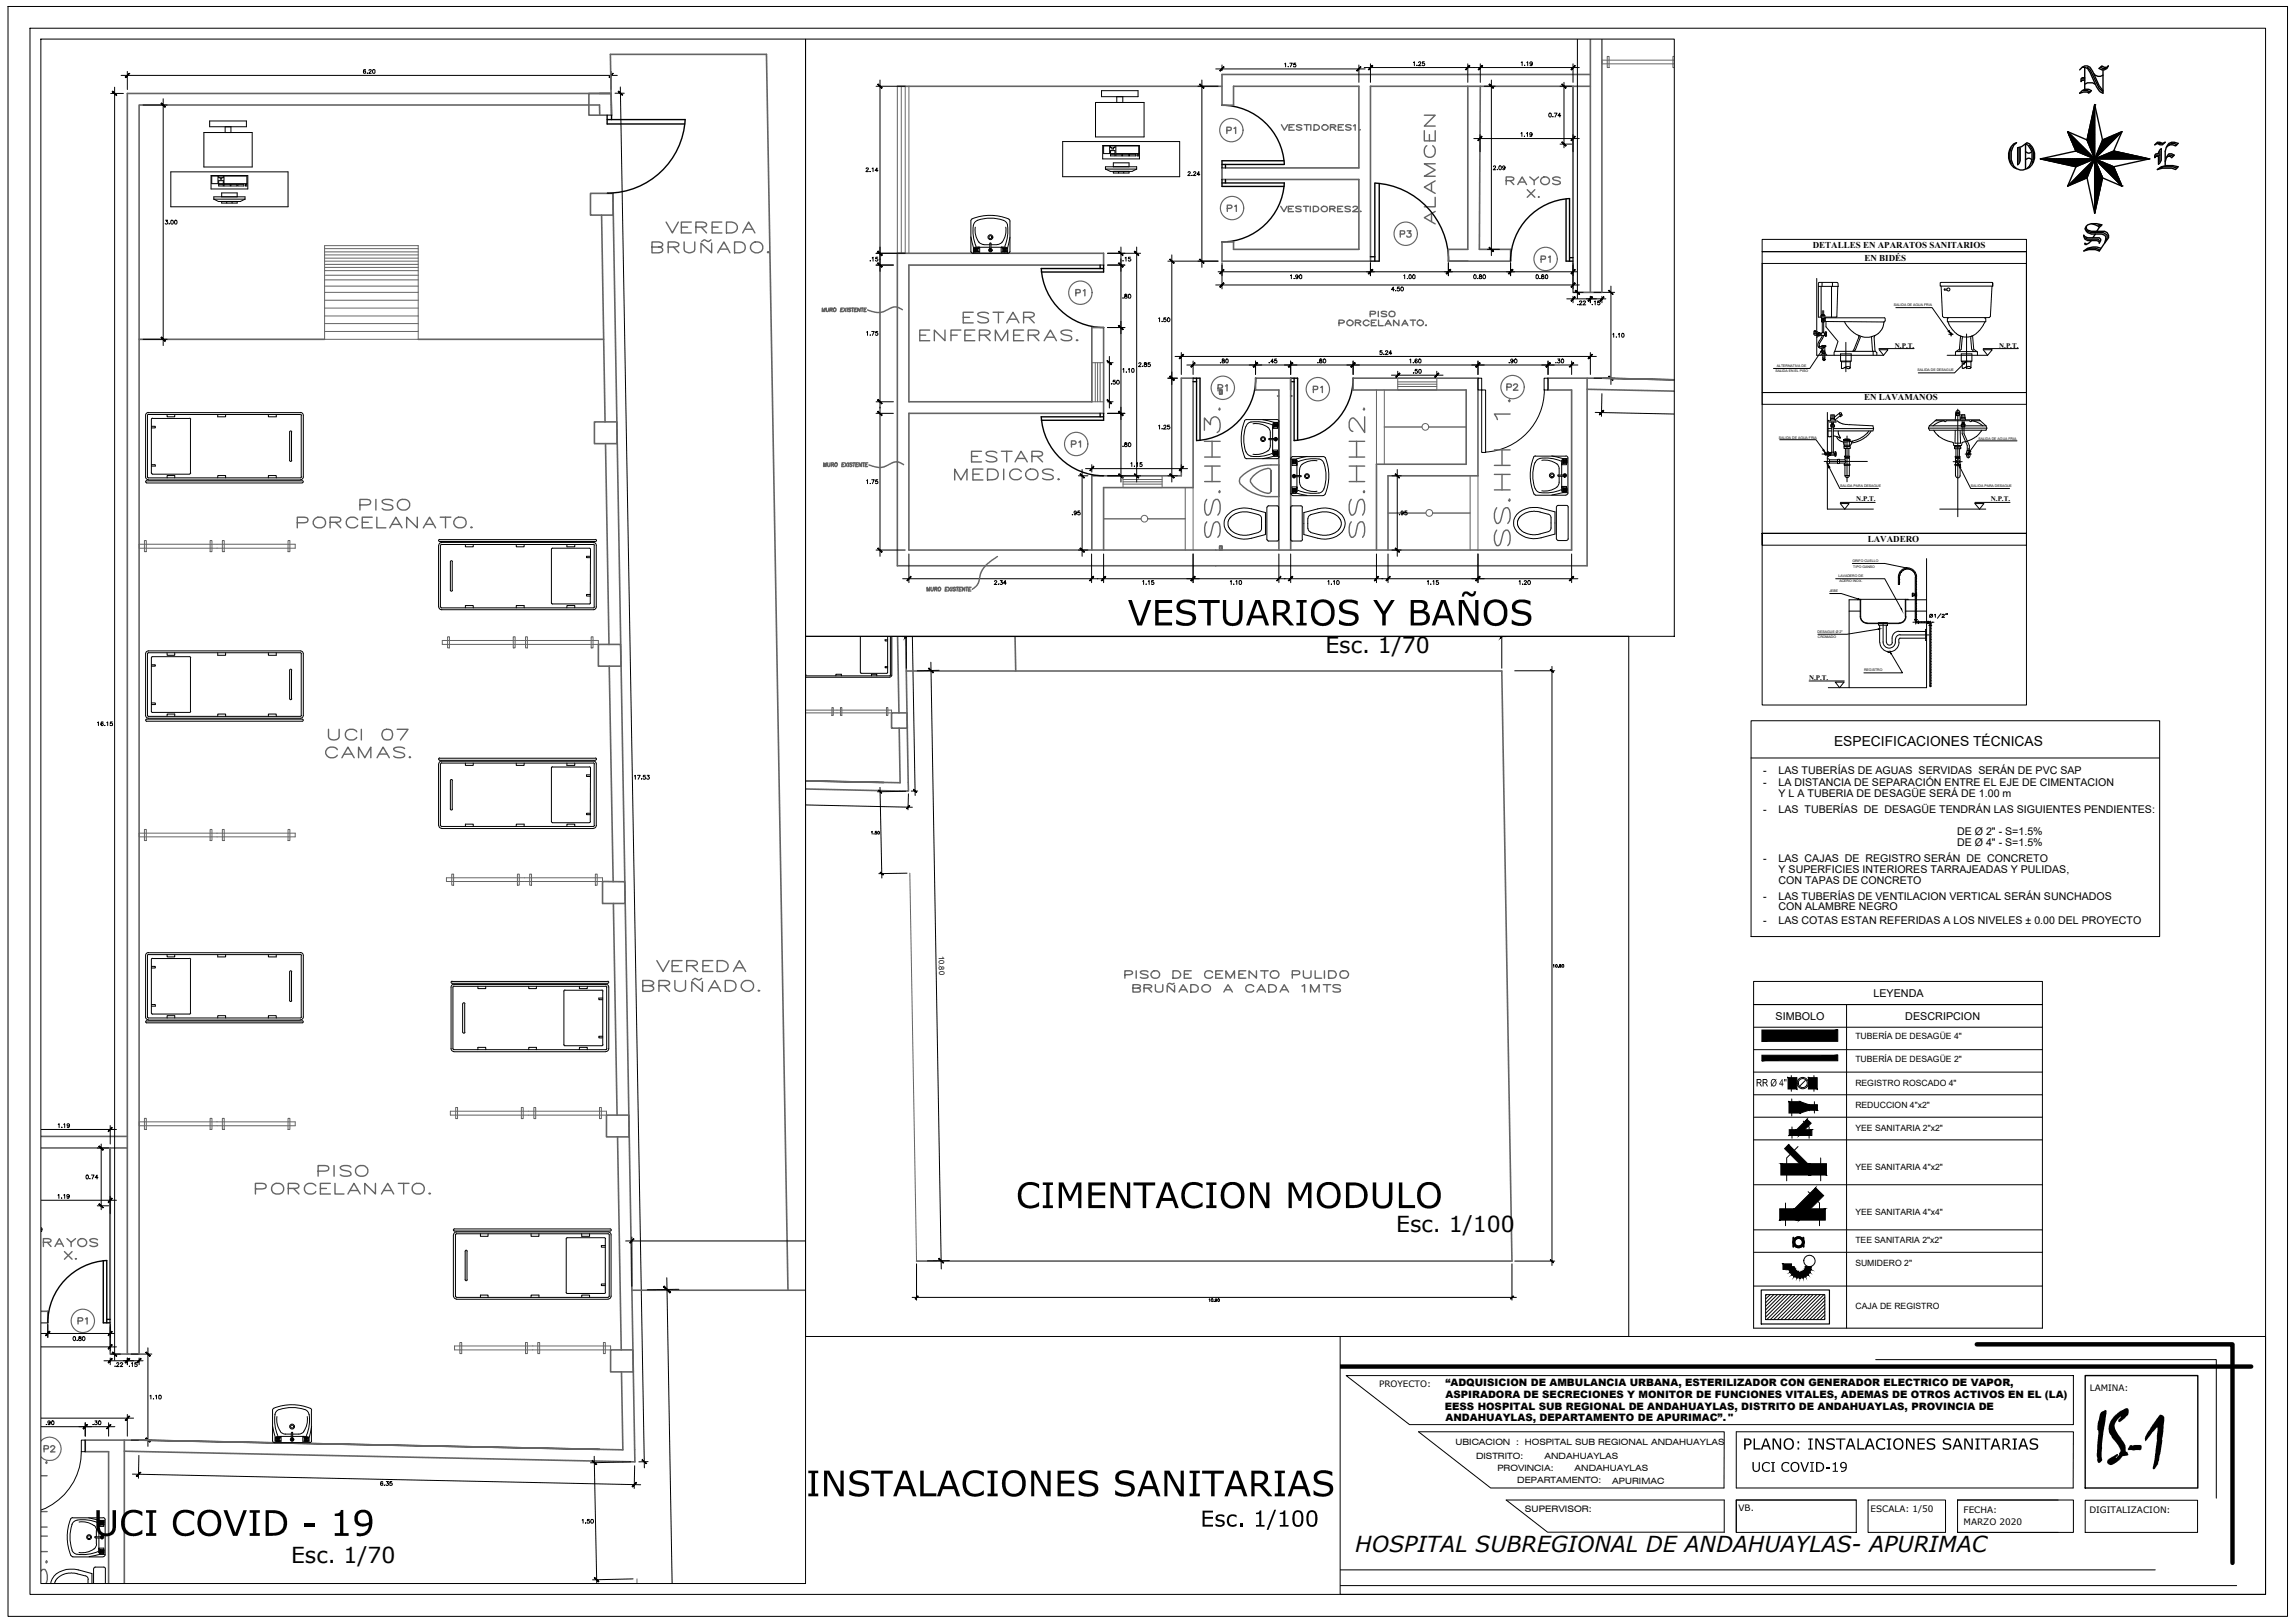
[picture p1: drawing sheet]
<svg xmlns="http://www.w3.org/2000/svg" width="420mm" height="297mm" viewBox="0 0 420 297" stroke-linecap="round" stroke-linejoin="round" font-family="sans-serif">
<defs><g id="words">
<text font-size="17.2" x="383.3" y="267.7">IS-1</text>
<text font-size="8.8" x="379.6" y="18.3">N</text>
<g font-size="7.8">
<text x="206.4" y="114.5">VESTUARIOS Y BAÑOS</text>
<text x="186" y="221.1">CIMENTACION MODULO</text>
<text x="147.6" y="273.9">INSTALACIONES SANITARIAS</text>
<text x="17.1" y="281.1">UCI COVID - 19</text>
</g>
<g font-size="6.2" fill="#636466">
<text x="224.4" y="99.5" transform="rotate(-90 224.4 99.5)">SS.HH3.</text>
<text x="250.8" y="99.5" transform="rotate(-90 250.8 99.5)">SS.HH2.</text>
<text x="277.3" y="101.2" transform="rotate(-90 277.3 101.2)">SS.HH 1.</text>
</g>
<text font-size="4.9" fill="#636466" x="263.5" y="42.3" transform="rotate(-90 263.5 42.3)">ALAMCEN</text>
<text font-size="4.9" x="219.7" y="279.4">Esc. 1/100</text>
<g font-size="4.4" fill="#636466">
<text x="223.3" y="25.8">P1</text>
<text x="280.8" y="49.4">P1</text>
<text x="6.7" y="267.1">P2</text>
</g>
<g font-size="4" fill="#636466">
<text x="223.3" y="39.9">P1</text>
<text x="255.1" y="44.4">P3</text>
<text x="195.8" y="55.4">P1</text>
<text x="221.9" y="72.7">P1</text>
<text x="239.2" y="73">P1</text>
<text x="274.8" y="72.7">P2</text>
<text x="195.1" y="82.9">P1</text>
<text x="13.1" y="243.4">P1</text>
<text x="9.5" y="291" transform="rotate(-90 9.5 291)">SS.HH 1.</text>
</g>
<g font-size="4">
<text x="242.6" y="119.4">Esc. 1/70</text>
<text x="255.6" y="225.6">Esc. 1/100</text>
<text x="53.3" y="286">Esc. 1/70</text>
<text x="248.1" y="284">HOSPITAL SUBREGIONAL DE ANDAHUAYLAS- APURIMAC</text>
</g>
<text font-size="3.5" fill="#636466" x="233.2" y="39.9">VESTIDORES2.</text>
<text font-size="3.4" x="319.1" y="265.3">PLANO: INSTALACIONES SANITARIAS</text>
<text font-size="2.9" x="320.6" y="269.4">UCI COVID-19</text>
<text font-size="2.5" x="335.8" y="136.5">ESPECIFICACIONES TÉCNICAS</text>
<text font-size="2.1" x="321.5" y="198.8">RR Ø 4&quot;</text>
<g font-size="2">
<text x="343" y="182.5">LEYENDA</text>
<text x="325.1" y="186.6">SIMBOLO</text>
<text x="348.8" y="186.6">DESCRIPCION</text>
</g>
<g font-size="1.9">
<text x="322.8" y="141.7">-</text>
<text x="322.8" y="143.9">-</text>
<text x="325.6" y="141.7">LAS TUBERÍAS DE AGUAS SERVIDAS SERÁN DE PVC SAP</text>
<text x="325.6" y="143.9">LA DISTANCIA DE SEPARACIÓN ENTRE EL EJE DE CIMENTACION</text>
<text x="322.8" y="148.8">-</text>
<text x="325.6" y="148.8">LAS TUBERÍAS DE DESAGÜE TENDRÁN LAS SIGUIENTES PENDIENTES:</text>
<text x="325.6" y="145.9">Y L A TUBERIA DE DESAGÜE SERÁ DE 1.00 m</text>
<text x="358.3" y="152.8">DE Ø 2&quot; - S=1.5%</text>
<text x="358.3" y="154.8">DE Ø 4&quot; - S=1.5%</text>
<text x="322.8" y="157.8">-</text>
<text x="325.6" y="161.8">CON TAPAS DE CONCRETO</text>
<text x="325.6" y="157.8">LAS CAJAS DE REGISTRO SERÁN DE CONCRETO</text>
<text x="325.6" y="159.8">Y SUPERFICIES INTERIORES TARRAJEADAS Y PULIDAS,</text>
<text x="322.8" y="164.6">-</text>
<text x="325.6" y="164.6">LAS TUBERÍAS DE VENTILACION VERTICAL SERÁN SUNCHADOS</text>
<text x="325.6" y="166.5">CON ALAMBRE NEGRO</text>
<text x="322.8" y="169.1">-</text>
<text x="325.6" y="169.1">LAS COTAS ESTAN REFERIDAS A LOS NIVELES ± 0.00 DEL PROYECTO</text>
<text x="264.5" y="258">EESS HOSPITAL SUB REGIONAL DE ANDAHUAYLAS, DISTRITO DE ANDAHUAYLAS, PROVINCIA DE</text>
<text x="264.6" y="253.7">“ADQUISICION DE AMBULANCIA URBANA, ESTERILIZADOR CON GENERADOR ELECTRICO DE VAPOR,</text>
<text x="264.7" y="255.8">ASPIRADORA DE SECRECIONES Y MONITOR DE FUNCIONES VITALES, ADEMAS DE OTROS ACTIVOS EN EL (LA)</text>
<text x="264.7" y="260.1">ANDAHUAYLAS, DEPARTAMENTO DE APURIMAC”. &quot;</text>
</g>
<g font-size="1.6">
<text x="331.9" y="45.5">DETALLES EN APARATOS SANITARIOS</text>
<text x="341.4" y="47.7">EN BIDÉS</text>
<text x="341.3" y="73.3">EN LAVAMANOS</text>
<text x="342" y="99.3">LAVADERO</text>
<text x="339.7" y="190.2">TUBERÍA DE DESAGÜE 4&quot;</text>
<text x="339.7" y="194.3">TUBERÍA DE DESAGÜE 2&quot;</text>
<text x="339.7" y="198.7">REGISTRO ROSCADO 4&quot;</text>
<text x="339.7" y="202.9">REDUCCION 4&quot;x2&quot;</text>
<text x="339.7" y="207">YEE SANITARIA 2&quot;x2&quot;</text>
<text x="339.7" y="214.1">YEE SANITARIA 4&quot;x2&quot;</text>
<text x="339.7" y="222.4">YEE SANITARIA 4&quot;x4&quot;</text>
<text x="339.7" y="227.5">TEE SANITARIA 2&quot;x2&quot;</text>
<text x="339.7" y="231.7">SUMIDERO 2&quot;</text>
<text x="339.7" y="239.5">CAJA DE REGISTRO</text>
<text x="252.5" y="253.9">PROYECTO:</text>
<text x="382.6" y="254.5">LAMINA:</text>
<text x="266.5" y="264.4">UBICACION : HOSPITAL SUB REGIONAL ANDAHUAYLAS</text>
<text x="270.2" y="267">DISTRITO:</text>
<text x="274.1" y="269.2">PROVINCIA:</text>
<text x="282.8" y="267">ANDAHUAYLAS</text>
<text x="288.3" y="269.3">ANDAHUAYLAS</text>
<text x="277.8" y="271.5">DEPARTAMENTO:</text>
<text x="295.2" y="271.5">APURIMAC</text>
<text x="279.2" y="276.8">SUPERVISOR:</text>
<text x="318.3" y="276.6">VB.</text>
<text x="342.5" y="276.7">ESCALA: 1/50</text>
<text x="359.5" y="276.9">FECHA:</text>
<text x="359.5" y="279.1">MARZO 2020</text>
<text x="382.5" y="276.9">DIGITALIZACION:</text>
</g>
<text font-size="1.4" x="171.9" y="174.9" transform="rotate(89 171.9 174.9)">10.80</text>
<g font-size="1.3">
<text x="346.9" y="63.6">N.P.T.</text>
<text x="366" y="63.6">N.P.T.</text>
<text x="339.8" y="91.7">N.P.T.</text>
<text x="364.5" y="91.7">N.P.T.</text>
<text x="331.2" y="124.4">N.P.T.</text>
</g>
<g font-size=".6">
<text x="346.7" y="56">SALIDA DE AGUA FRIA</text>
<text x="325" y="68.1">SALIDA EN EL PISO</text>
<text x="325.3" y="67.2">ALTERNATIVA DE</text>
<text x="351.1" y="67.9">SALIDA DE DESAGUE</text>
<text x="325.7" y="80.3">SALIDA DE AGUA FRIA</text>
<text x="362.2" y="80.5">SALIDA DE AGUA FRIA</text>
<text x="336.9" y="89.2">SALIDA PARA DESAGUE</text>
<text x="360.8" y="89.2">SALIDA PARA DESAGUE</text>
<text x="336.6" y="105.7">LAVADERO DE</text>
<text x="336.7" y="106.6">ACERO INOX.</text>
<text x="339.1" y="102.9">GRIFO CUELLO</text>
<text x="339.3" y="103.9">TIPO GANSO</text>
<text x="334.9" y="108.3">JEBE</text>
<text x="332.8" y="115.9">DESAGUE Ø 2&quot;</text>
<text x="332.8" y="116.8">CROMADO</text>
<text x="341.3" y="122.9">REGISTRO</text>
</g>
</g></defs>
<!-- layer: MURO -->
<g fill="none" stroke="#636466" stroke-width=".3">
<path d="M109.8 17.1h2.1l.1 4M164.3 15.8h59.4M268.7 15.8v29.8h-3.5v2.2h11.3v-2.2h-5.7l.2-29.8M291.2 7.2v46.3h2.1v-46.3M291.2 13.6h-67.5v5.7h2.1v-3.5h23v14.9h-25.1v2.2h25.1v12.7h-23v-1.3h-2.1v3.5h27.2v-32h40.3M109.8 21.1v-1.9h-84.3v228.6h-2.2v-230.7h88.6l-.2-7.2h28.6l4 226.2M110.1 39.4l.7 37.8M112.2 35.4l4 232.1-93.4-1.9M288 47.8v-32v37.7h3.2M25.5 62.1h33.9M76.6 62.1h33.9M290.6 69.2v34.3h-126.3v-57.1h37.7v2.1h-35.6v25h33.5v-13.6h2.1v15.7h-35.6v25.1h121.3v-29.3h-4.3v-2.2h9.9"/>
<path d="M290.6 71.2l15.9 .4M306.5 69.5l-13.2-.3 13.2 .3M110.9 81.2l.6 36.7M164.3 116.5l.3 14M165.8 116.5l.5 28.3-18.8-.4M185.8 116.5l.2 6.3M199.9 100.7v-13.6h16.4v-17.9h2.1v20h-16.4v11.5M234.1 100.7v-29.3h-4.2v-2.2h6.4v31.5M252 100.7v-15.7h16.4v-13.6h-20.7v-2.2h22.9v17.9h-16.5v13.6M111.5 121.9l.8 39.5M164.6 133.3l.2 10-17.3-.4 14.3 .3M165.9 122.8h109l1.9 108h-109"/>
<path d="M112.3 165.4l.7 38.7M7.5 210.1h15.8M7.5 208h15.8M113.1 208.1l.6 39M7.5 240h1.2v2.1h-1.2M115.7 236.1h31.7M20.2 242.1v-32v37.7h3.1M113.8 251.1l.2 14.2-88.5-1.7 84.3 1.7M22.8 263.6v26.2M25.5 263.6h-9.9v2.1h4.3v24.1"/>
</g>
<!-- layer: COTA -->
<g fill="none" stroke="#000" stroke-width=".18">
<path d="M20.3 17.1h2.3M21 16v233M22.2 13.8h90.8M23.3 13.1v3.3M26.2 19.2h4.4M29.9 18.1v45.1M66.9 12.8v-.1a.34 .34 0 0 0-.4 .4 .34 .34 0 0 0 .4 .3v-.4h-.3l-.1 .2M67.3 13.4h.1M67.5 12.9a.22 .22 0 0 1 .3-.2 .22 .22 0 0 1 .2 .2l-.5 .5h.5M68.3 12.7a.34 .34 0 0 1 .4 .4 .34 .34 0 0 1-.4 .3l-.1-.3zM111.9 13.1v3.3M112.6 17.1h1.7"/>
<path d="M113.6 15.9l4.4 252.7M160.4 15.8h5.3M161.1 14.6v87.2M219.3 15.8h3.7M220 14.6v34.3M222.6 12.6h27.3M223.7 11.9v1M235.2 11.7l.2-.1v.6M235.8 12.2h.1M236.1 11.6h.5l-.4 .6M237.2 11.6h-.3l-.1 .3a.24 .24 0 0 1 .4 0 .24 .24 0 0 1 0 .3 .24 .24 0 0 1-.4-.1M248.8 11.9v3.2"/>
<path d="M249.8 12.4h39.3M250.9 11.7v3.4M258.8 11.4l.1-.1v.7M259.4 11.9h.1M259.7 11.5a.21 .21 0 0 1 .2-.2 .21 .21 0 0 1 .2 .2l-.4 .5h.5M260.8 11.3h-.4v.3a.25 .25 0 0 1 .4 0 .25 .25 0 0 1 0 .4 .25 .25 0 0 1-.4 0v-.1M268.7 11.7v3.4M271 11.7v3.4M271.7 15.8h2M273 14.6v32.2M278.5 11.4l.2-.1v.7M279.1 11.9h.1"/>
<path d="M279.5 11.4l.2-.1v.7M280.5 11.6a.23 .23 0 0 1-.2 .2 .23 .23 0 0 1-.2-.3 .23 .23 0 0 1 .2-.2 .35 .35 0 0 1 .2 .4 .35 .35 0 0 1-.4 .3v-.1M288 11.7v3.4M288.8 7.2v47.5M158.6 30.9a.22 .22 0 0 1 .2-.2 .22 .22 0 0 1 .2 .2l-.5 .5h.5M159.3 31.4h.1M159.7 30.9l.1-.2v.7M160.7 31.2h-.5l.4-.5v.7M217.5 31.6a.21 .21 0 0 1 .2-.2 .21 .21 0 0 1 .2 .2l-.4 .5h.4M218.2 32.1h.1M218.5 31.6a.21 .21 0 0 1 .2-.2 .21 .21 0 0 1 .2 .2l-.4 .5h.4M219.7 31.9h-.6l.4-.5v.7"/>
<path d="M269.8 25.4h19.3M271 24.6v3.2M273.4 30.5l.1-.1h.3v.2l-.4 .5h.4M274.1 31h.1M274.4 30.5l.2-.1a.34 .34 0 0 1 .3 .3 .34 .34 0 0 1-.4 .3zM275.5 30.6a.22 .22 0 0 1-.2 .2 .22 .22 0 0 1-.2-.3 .22 .22 0 0 1 .3-.1 .34 .34 0 0 1 .2 .4 .34 .34 0 0 1-.4 .2h-.1M278.5 24.4l.1-.1v.7M279.1 24.9h.1M279.5 24.4l.1-.1v.7M280.5 24.5l-.1 .1a.22 .22 0 0 1-.3 0 .22 .22 0 0 1 .2-.3 .35 .35 0 0 1 .2 .4 .35 .35 0 0 1-.4 .2M288 24.6v3.2M30.3 40.3h.4l-.2 .3a.24 .24 0 0 1 .2 .3 .24 .24 0 0 1-.4 0"/>
<path d="M31 40.9h.1M31.3 40.4l.1-.1a.32 .32 0 0 1 .3 .4 .32 .32 0 0 1-.3 .3zM32 40.3a.32 .32 0 0 1 .4 .4 .32 .32 0 0 1-.4 .3zM159.3 47.7h.1M159.7 47.2l.1-.1v.7M160.4 48.5h3.2M160.4 46.4h5.3M160.7 47.1h-.4v.3a.25 .25 0 0 1 .3 0 .25 .25 0 0 1 .1 .3 .25 .25 0 0 1-.4 .1v-.1M202.8 48.5h3.1M202.8 46.4h6M202.8 59.9h3.1M205.2 45.2v43"/>
<path d="M205.6 54.5h.1M205.6 47.7h.1M205.9 53.9v.2a.3 .3 0 0 1 .4 .1 .3 .3 0 0 1 0 .4h-.4a.3 .3 0 0 1 0-.4 .3 .3 0 0 1 .4-.1v-.2zM206 47.2l.1-.1v.7M206.7 53.9a.34 .34 0 0 1 .3 .3 .34 .34 0 0 1-.3 .4zM207 47.1h-.4v.3a.25 .25 0 0 1 .3 0 .25 .25 0 0 1 0 .4l-.3-.1M208.1 45.2v43M212.1 58.3l.2-.1v.7M212.8 58.8h.1M213.4 58.2h-.3l-.1 .3a.26 .26 0 0 1 .5 0 .26 .26 0 0 1-.1 .4 .26 .26 0 0 1-.4-.2M213.7 58.3l.2-.1a.34 .34 0 0 1 .3 .3 .34 .34 0 0 1-.4 .3zM213.8 47.8h9.2"/>
<path d="M214.5 46.7v41.5M222.6 52.2h66.5M223.7 48.5v4.4M255.3 53h-.6l.4-.5v.8M255.5 53.2h.1M256.2 52.5h-.4v.3a.26 .26 0 0 1 .4 0 .26 .26 0 0 1-.1 .4 .26 .26 0 0 1-.3-.1M272.3 45.6h2.2M286.8 54.7h5.5M288 48.5v4.4M288 54.2v1.2M288.1 53.5h1.7M288.9 55.7h.1"/>
<path d="M289.2 55.2l.1-.1 .3 .1-.5 .6h.5M289.8 55.2l.2-.1 .3 .1-.5 .6h.5M290.4 54.7h3.6M291.2 54.2v1.2M291.5 55.7h.1M291.8 53.5h3.8M291.9 55.2l.1-.1v.7M292.8 55.1h-.3v.3a.24 .24 0 0 1 .4 0 .24 .24 0 0 1-.1 .3 .24 .24 0 0 1-.3-.1M293.3 54.2v1.2M294.9 52.4v18M26.2 62.1h4.4M158.7 60.8l.1-.1v.7"/>
<path d="M159.3 61.3h.1M159.6 60.7h.4l-.3 .7M160.4 73.5h3.2M160.4 75.6h3.2M160.7 60.7h-.4v.3a.25 .25 0 0 1 .4 0 .25 .25 0 0 1-.1 .3 .25 .25 0 0 1-.3 0M202.8 73.5h1M202.8 75.6h3.1M202.8 66.4h1M203.1 65.2v9.5M203.5 70.2h.1M204.2 69.6h-.4v.3a.25 .25 0 0 1 .3 0 .25 .25 0 0 1 0 .4 .25 .25 0 0 1-.4-.1M205.6 67.6l.1-.2v.8"/>
<path d="M206.2 68.1h.1M206.6 67.6l.1-.2v.8M207.2 67.5a.32 .32 0 0 1 .4 .3 .32 .32 0 0 1-.4 .3zM208.5 66.5a.22 .22 0 0 1 .2-.1 .22 .22 0 0 1 .2 .2l-.5 .5h.5M209.2 67h.1M209.5 66.4v.1a.38 .38 0 0 1 .4 .6h-.3a.25 .25 0 0 1-.1-.3 .25 .25 0 0 1 .3-.2l.1-.2zM210.6 66.4h-.4v.3a.27 .27 0 0 1 .4 0 .27 .27 0 0 1-.1 .4 .27 .27 0 0 1-.4-.1M212.1 77.9l.2-.1v.7M212.8 78.4h.1M213 78a.21 .21 0 0 1 .3-.2 .21 .21 0 0 1 .2 .2l-.5 .5h.5M213.8 69.2h1.7M214.1 77.8h-.3l-.1 .3a.26 .26 0 0 1 .4 0 .26 .26 0 0 1 0 .3 .26 .26 0 0 1-.4 0"/>
<path d="M215.1 65.2h77.2M216.3 64.5v4M217.3 66.8h71.6M218.4 66.1v2.4M223.4 66.4h.1M223.8 65.7v.3h.3l.1 .2a.23 .23 0 0 1-.3 .2 .23 .23 0 0 1-.1-.4h.3v-.2l-.1-.1zM224.5 65.7h.1a.38 .38 0 0 1 .3 .4 .38 .38 0 0 1-.3 .3l-.2-.3zM229.9 66.1v2.4M232.4 66.4h.1M233.2 66.2h-.6l.4-.5v.7M233.7 65.7h-.3v.3a.24 .24 0 0 1 .4 .1 .24 .24 0 0 1-.3 .3l-.2-.1M236.3 66.1v2.4"/>
<path d="M241.3 66.4h.1M241.6 65.7v.3l.4 .2a.23 .23 0 0 1-.3 .2 .23 .23 0 0 1 0-.4h.2l.1-.2-.1-.1zM242.3 65.8l.1-.1a.37 .37 0 0 1 .3 .4 .37 .37 0 0 1-.3 .3l-.1-.1zM247.7 66.1v2.4M253 64.2h-.3l-.1 .3a.25 .25 0 0 1 .4 0 .25 .25 0 0 1-.1 .4 .25 .25 0 0 1-.3-.1M253.4 64.8h.1M253.6 64.3l.2-.1 .3 .1-.5 .6h.5M254.7 68.7h9.5M254.8 64.6h-.5l.3-.4v.7M255.9 67.9v.6M258.1 65.8l.2-.1v.7M258.7 66.4h.1"/>
<path d="M258.8 68.2h.1M259.4 65.8l-.1-.1a.39 .39 0 0 0-.2 .3 .39 .39 0 0 0 .2 .4l.1-.1v-.2l-.2-.1-.1 .2M259.4 67.6h-.3v.3a.26 .26 0 0 1 .4-.1 .26 .26 0 0 1 0 .4 .26 .26 0 0 1-.4 0M259.7 67.7l.2-.1a.34 .34 0 0 1 .3 .4 .34 .34 0 0 1-.4 .3zM259.8 65.7h.1a.38 .38 0 0 1 .3 .4 .38 .38 0 0 1-.3 .3l-.2-.3zM263 67.9v.6M270.6 66.1v2.4M276.3 66.4h.1M277 66a.22 .22 0 0 1-.2 .2 .22 .22 0 0 1-.2-.3 .22 .22 0 0 1 .3-.2 .34 .34 0 0 1 .2 .5 .34 .34 0 0 1-.5 .2v-.1M283.4 66.1v2.4M284.8 66.4h.1M285.2 65.7h.4l-.2 .3h.2a.25 .25 0 0 1-.1 .4 .25 .25 0 0 1-.4-.1"/>
<path d="M285.9 65.7h.1a.38 .38 0 0 1 .3 .4 .38 .38 0 0 1-.3 .3l-.2-.3zM287.7 66.1v2.4M291.2 64.5v4M291.8 69.2h3.8M292 75.5l14.5 .3M293.3 72.1l-.1 4.1M295.3 61.2l.1-.2v.7M295.9 61.7h.1M296.3 61.2l.1-.2v.7M297 61a.32 .32 0 0 1 .3 .4 .32 .32 0 0 1-.3 .3zM158.7 88l.1-.2v.7M159.3 88.5h.1"/>
<path d="M159.6 87.8h.4l-.3 .7M160.7 87.8h-.4v.3a.24 .24 0 0 1 .3 0 .24 .24 0 0 1 .1 .3 .24 .24 0 0 1-.4 .1v-.1M196.3 94.2h.1M197 93.8v.1a.21 .21 0 0 1-.3 0 .21 .21 0 0 1 0-.3 .3 .3 0 0 1 .4 .3 .3 .3 0 0 1-.4 .2M197.4 87.1h1.8M197.7 93.5h-.4v.4a.25 .25 0 0 1 .5 0 .24 .24 0 0 1-.3 .3l-.2-.1M198.1 85.9v15.9M198.7 85.8h18.7M199.9 85v1.4M202.8 87.1h6M205.6 81.7h.1M205.9 81.1v.1a.38 .38 0 0 1 .4 .5h-.3a.25 .25 0 0 1-.1-.3 .25 .25 0 0 1 .3-.1l.1-.2z"/>
<path d="M206.6 81.2l.1-.1a.31 .31 0 0 1 .3 .3 .31 .31 0 0 1-.4 .2zM207 84.8l.2-.1v.7M207.7 85.3h.1M208.1 84.8l.1-.1v.7M209.1 84.7h-.4v.3a.25 .25 0 0 1 .3-.1 .25 .25 0 0 1 .1 .4 .25 .25 0 0 1-.4 0h-.1M213.8 87.1h1.7M216.3 85v1.4M254.8 87.1h1.7M255.8 85.9v15.9M256.2 94.2h.1M256.9 93.8v.1a.21 .21 0 0 1-.4 0 .21 .21 0 0 1 .1-.3 .3 .3 0 0 1 .3 .3 .3 .3 0 0 1-.4 .2M257.6 93.5h-.4v.4a.24 .24 0 0 1 .4 0 .24 .24 0 0 1-.3 .3l-.1-.1"/>
<path d="M160.4 100.7h5.3M165.1 116.5h110.6M165.3 105.9h123.6M165.9 116.5v5.8M166.4 101.4v5.2M167 116.5l.5 29.1M182.1 106.4a.22 .22 0 0 1 .2-.1 .22 .22 0 0 1 .2 .2l-.5 .5h.5M182.8 106.9h.1M183.1 106.3h.4l-.2 .3h.2a.26 .26 0 0 1-.1 .3 .26 .26 0 0 1-.4-.1M184.2 106.7h-.5l.4-.4v.7M197.4 100.7h1.8M199.8 101.4v5.2"/>
<path d="M202 101.4v5.2M218.4 101.4v5.2M234.1 101.4v5.2M236.3 101.4v5.2M252 101.4v5.2M254.1 101.4v5.2M254.8 100.7h1.7M270.6 101.4v5.2M274.9 116.5v5.8M287.7 101.4v5.2M17.9 132.2l.1-.1v.7M18.9 132.2v-.1a.34 .34 0 0 0-.4 .3 .34 .34 0 0 0 .3 .4v-.4h-.2l-.1 .2"/>
<path d="M19.2 132.8h.1M19.5 132.2l.2-.1v.7M20.6 132.1h-.4v.3a.24 .24 0 0 1 .4 0 .24 .24 0 0 1-.1 .4 .24 .24 0 0 1-.4-.1M277.3 122.8h7.3M284.1 122v109.6M116.1 142l.2-.1v.7M116.7 141.9h.5l-.4 .7M117.5 142.5h.1M118.1 141.9h-.3v.3a.27 .27 0 0 1 .4 0 .27 .27 0 0 1-.1 .4 .27 .27 0 0 1-.4-.1M118.5 141.9h.4l-.3 .3a.25 .25 0 0 1 .2 .4 .25 .25 0 0 1-.4-.1M147.5 147.3l19.5 .4M159.5 152.3l.2-.2v.6"/>
<path d="M160 152.6h.1M160.5 152.1h-.2l-.1 .3a.18 .18 0 0 1 .3 0 .18 .18 0 0 1 0 .2 .18 .18 0 0 1-.3 0M161.1 144.1l.3 16.6M165.8 144.8l-5.2 .1M166.1 159.8l-5.2 .1M166.3 145.3l-.1 2.9M166.8 144.8h1.2M284.4 176.6l.1-.1v.5M285.3 177h.1M285.5 176.6l.3 .3-.1 .1-.2-.1 .3-.3zM7.5 206.7h13.8M7.5 219.7h13.8"/>
<path d="M10.6 218.7l.2-.1v.7M10.7 205.8l.1-.1v.7M11.3 206.3h.1M11.3 219.2h.1M11.7 205.8l.1-.1v.7M11.7 218.7l.1-.1v.7M12.7 218.9a.23 .23 0 0 1-.3 .1 .23 .23 0 0 1-.1-.3 .23 .23 0 0 1 .3 0v.5l-.1 .1-.2-.1M12.7 205.9a.23 .23 0 0 1-.3 .2 .23 .23 0 0 1-.1-.4h.2a.35 .35 0 0 1 .2 .4 .35 .35 0 0 1-.4 .2v-.1M20.2 206v3.4M20.2 218.9v3.2M7.5 224.7l.2 .2-.2 .5M7.7 224.9l-.2 .2"/>
<path d="M114.5 227.1h32.9M115.7 226.4v9M167 237.4h110.6M167.8 231.3v6.7M221.3 237.8l.2-.1v.5M222.3 238.2h.1M222.8 237.9l-.3 .1-.1-.1 .2-.2a.24 .24 0 0 1 .2 .3 .24 .24 0 0 1-.3 .2v-.1M276.8 231.3v6.7M277.3 230.8h7.3M7.5 246.5h13.8M7.5 259.5h17M19 249h5.5"/>
<path d="M20.2 242.8v4.4M20.2 248.5v1.3M20.3 247.8h1.7M21.1 250h.1M21.4 249.6l.1-.2 .2 .1v.2l-.4 .4h.5M22 249.6v-.1a.22 .22 0 0 1 .3-.1 .22 .22 0 0 1 .2 .2l-.5 .5h.5M22.6 249h3.6M23.3 248.5v1.3M23.3 258.9v3.9M23.7 250h.1M24 247.8h3.8M24.1 249.5l.1-.1v.7"/>
<path d="M25 249.4h-.3v.3a.25 .25 0 0 1 .3 0 .25 .25 0 0 1 0 .4l-.3-.1M25.5 248.5v1.3M27.1 246.7v18M27.5 255.5l.1-.1v.6M28.1 256h.1M28.5 255.5l.1-.1v.6M29.2 255.4a.34 .34 0 0 1 .3 .3 .34 .34 0 0 1-.3 .3zM7.5 261.1h13.5M8.5 260.7h.1M9.2 260.3v.1h-.4a.23 .23 0 0 1 0-.3 .23 .23 0 0 1 .4 0l-.1 .6-.3-.1M15.6 260.4v2.4M17 260.7h.1"/>
<path d="M17.4 260.1h.4l-.2 .2a.24 .24 0 0 1 .2 .2 .24 .24 0 0 1-.2 .3 .24 .24 0 0 1-.3-.2M18.1 260.1a.34 .34 0 0 1 .4 .3 .34 .34 0 0 1-.4 .3zM19.9 260.4v2.4M24 263.6h3.8M24.2 269.8l93.1 1.9M25.4 266.4l-.1 4.2M70.1 271.3l-.2-.2a.38 .38 0 0 0-.2 .4 .38 .38 0 0 0 .2 .4l.2-.1a.23 .23 0 0 0-.1-.4 .23 .23 0 0 0-.3 .3M70.4 271.8h.1M70.7 271.1h.4l-.2 .3 .2 .1a.25 .25 0 0 1-.1 .3 .25 .25 0 0 1-.4-.1M71.7 271.1h-.3v.4a.26 .26 0 0 1 .4 0 .26 .26 0 0 1-.1 .4 .26 .26 0 0 1-.4-.2M106.6 278.2l.2-.1v.7M107.2 278.7h.1"/>
<path d="M107.9 278.1h-.3l-.1 .3a.26 .26 0 0 1 .4 0 .26 .26 0 0 1 0 .4 .26 .26 0 0 1-.4-.2M108.8 266.5l.4 23.3M115.5 267.5l-7.4 .2M116.2 268.3l-.1 4.1M118.6 267.5h-1.6M115.9 289l-7.4 .1"/>
<circle cx="256.7" cy="52.8" r=".32"/>
<circle cx="204.7" cy="69.9" r=".34"/>
<circle cx="277.5" cy="66" r=".34"/>
<circle cx="160.8" cy="152.4" r=".24"/>
<circle cx="285" cy="176.8" r=".24"/>
<circle cx="286.1" cy="176.8" r=".24"/>
<circle cx="221.9" cy="237.9" r=".24"/>
<circle cx="223.1" cy="237.9" r=".24"/>
<circle cx="9.7" cy="260.4" r=".31"/>
<circle cx="108.4" cy="278.4" r=".32"/>
</g>
<!-- layer: 0 -->
<g fill="#000" stroke="#000" stroke-width=".18">
<path d="M20.6 16.8l.7 .7 .1-.1zM20.6 16.7l.8 .7-.8-.6z"/>
<path d="M23.7 13.4l-.7 .8 .7-.7zM22.9 14.1l.8-.7-.7 .8z"/>
<path d="M29.5 18.9l.7 .7zM29.5 18.9l.1-.1 .7 .8z"/>
<path d="M111.5 14.1l.1 .1 .6-.8zM112.2 13.4l-.6 .8z"/>
<path d="M113.2 16.8l.7 .6h.1zM113.3 16.7l.7 .7-.8-.6z"/>
<path d="M160.7 15.5l.7 .7 .1-.1zM160.8 15.4l.7 .7-.8-.6z"/>
<path d="M219.6 15.5l.7 .7 .1-.1zM219.7 15.4l.7 .7-.8-.6z"/>
<path d="M224 12.2l-.6 .8 .7-.7zM223.3 12.9l.7-.7-.6 .8z"/>
<path d="M248.4 12.9v.1l.7-.8zM249.1 12.2l.1 .1-.8 .7z"/>
<path d="M251.2 12l-.6 .8 .7-.7zM251.2 12l-.6 .8-.1-.1z"/>
<path d="M268.3 12.7l.1 .1 .6-.8zM269 12l.1 .1-.7 .7z"/>
<path d="M271.3 12l-.6 .8 .7-.7zM271.3 12l-.6 .8-.1-.1z"/>
<path d="M272.6 15.5l.7 .7 .1-.1zM272.7 15.4l.7 .7-.8-.6z"/>
<path d="M285.9 15.5l.7 .7 .1-.1zM286 15.4l.7 .7z"/>
<path d="M287.6 12.7l.1 .1 .6-.8zM288.3 12l.1 .1-.7 .7z"/>
<path d="M271.3 24.9l-.7 .8 .7-.7zM271.3 24.9l-.7 .8h-.1z"/>
<path d="M286 26l.7 .7zM285.9 26l.8 .7-.1 .1z"/>
<path d="M287.6 25.7h.1l.6-.8zM288.3 24.9l.1 .1-.7 .7z"/>
<path d="M160.7 48.2l.8 .6zM160.7 48.2l.8 .6-.1 .1z"/>
<path d="M160.8 46l-.1 .1 .8 .6zM160.7 46.1l.8 .6-.1 .1z"/>
<path d="M160.7 46.1l.7 .7 .1-.1zM160.7 46.1l.1-.1 .7 .7z"/>
<path d="M160.7 48.2l.7 .7 .1-.1zM160.7 48.2l.8 .6z"/>
<path d="M204.8 59.6l.8 .7zM204.8 59.6l.8 .7z"/>
<path d="M204.8 48.2l.8 .6zM204.8 48.2l.8 .6-.1 .1z"/>
<path d="M204.8 48.2l.7 .7 .1-.1zM204.8 48.2l.8 .6z"/>
<path d="M204.8 46.1l.7 .7 .1-.1zM204.8 46.1l.1-.1 .7 .7z"/>
<path d="M207.7 46.1l.7 .7 .1-.1zM207.7 46.1l.1-.1 .7 .7z"/>
<path d="M214.2 47.5l.8 .6zM214.2 47.5l.8 .6z"/>
<path d="M219.6 47.5l.8 .6zM219.6 47.5l.8 .6z"/>
<path d="M224 51.8l-.6 .8 .7-.7zM224 51.8l-.6 .8-.1-.1z"/>
<path d="M224 49.3l-.6 .8 .7-.7zM224 49.3l-.6 .8-.1-.1z"/>
<path d="M250.5 50l.1 .1 .6-.8zM251.2 49.3l.1 .1-.7 .7z"/>
<path d="M251.2 49.3l-.6 .8 .7-.7zM251.2 49.3l-.6 .8-.1-.1z"/>
<path d="M265.5 49.3l-.7 .7 .1 .1zM265.5 49.3l.1 .1-.7 .7z"/>
<path d="M265.5 49.3l-.6 .8 .7-.7zM265.5 49.3l-.6 .8-.1-.1z"/>
<path d="M272.7 45.3h-.1l.8 .7zM272.6 45.3l.8 .7-.1 .1z"/>
<path d="M276.2 50l.1 .1 .6-.8zM276.9 49.3l.1 .1-.7 .7z"/>
<path d="M276.9 49.3l-.6 .8 .7-.7zM276.2 50l.7-.7-.6 .8z"/>
<path d="M287.6 52.5l.1 .1 .6-.8zM288.3 51.8l.1 .1-.7 .7z"/>
<path d="M287.6 50l.1 .1 .6-.8zM288.3 49.3l.1 .1-.7 .7z"/>
<path d="M288.3 54.3l-.6 .8 .7-.7zM287.6 55l.7-.7-.6 .8z"/>
<path d="M288.4 53.2l.8 .6zM288.4 53.2l.8 .6z"/>
<path d="M290.7 55l.1 .1 .7-.8zM291.5 54.3v.1l-.7 .7z"/>
<path d="M290.7 55l.1 .1 .7-.8zM291.5 54.3v.1l-.7 .7z"/>
<path d="M293.6 54.3l-.6 .8zM293.6 54.3l-.6 .8-.1-.1z"/>
<path d="M294.5 53.2l.8 .6zM294.5 53.2l.8 .6z"/>
<path d="M29.6 61.7l-.1 .1 .8 .6zM29.5 61.8l.7 .7z"/>
<path d="M160.8 73.1l-.1 .1 .8 .6zM160.7 73.2l.8 .6-.1 .1z"/>
<path d="M160.7 75.4l.7 .7 .1-.1zM160.7 75.4l.1-.1 .7 .7z"/>
<path d="M202.8 73.1l-.1 .1 .8 .6zM202.7 73.2l.8 .6-.1 .1z"/>
<path d="M202.7 66l.7 .8 .1-.1zM202.7 66l.8 .7z"/>
<path d="M204.8 75.4l.8 .6-.7-.7zM204.8 75.4l.8 .6-.1 .1z"/>
<path d="M204.8 75.4l.7 .7 .1-.1zM204.8 75.4l.1-.1 .7 .7z"/>
<path d="M204.8 59.6l.8 .7zM204.8 59.6l.8 .7z"/>
<path d="M214.2 68.8v.1l.8 .7zM214.2 68.9l.8 .7h-.1z"/>
<path d="M214.2 68.9l.7 .7h.1zM214.2 68.9v-.1l.8 .8z"/>
<path d="M216.6 64.9l-.6 .8 .7-.8zM216.6 64.9l-.6 .8-.1-.1z"/>
<path d="M218.7 66.4l-.6 .8 .7-.7zM218 67.1l.7-.7-.6 .8z"/>
<path d="M229.4 67.1l.1 .1 .7-.8zM230.2 66.4v.1l-.7 .7z"/>
<path d="M230.2 66.4l-.7 .8 .7-.7zM229.4 67.1l.8-.7-.7 .8z"/>
<path d="M235.9 67.1l.1 .1 .6-.8zM236.6 66.4l.1 .1-.7 .7z"/>
<path d="M236.6 66.4l-.6 .8 .7-.7zM235.9 67.1l.7-.7-.6 .8z"/>
<path d="M247.3 67.1l.1 .1 .6-.8zM248 66.4l.1 .1-.7 .7z"/>
<path d="M248 66.4l-.6 .8 .7-.7zM248 66.4l-.6 .8-.1-.1z"/>
<path d="M256.2 68.3l-.6 .7 .7-.6zM256.2 68.3l-.7 .7z"/>
<path d="M263.3 68.3l-.6 .7zM263.3 68.3l.1 .1-.7 .6z"/>
<path d="M270.2 67.1v.1l.7-.8zM270.9 66.4l.1 .1-.8 .7z"/>
<path d="M270.9 66.4l-.7 .8 .8-.7zM270.2 67.1l.7-.7-.7 .8z"/>
<path d="M283 67.1l.1 .1 .6-.8zM283.7 66.4l.1 .1-.7 .7z"/>
<path d="M283.7 66.4l-.6 .8 .7-.7zM283.7 66.4l-.6 .8-.1-.1z"/>
<path d="M287.3 67.1l.1 .1 .6-.8zM288 66.4l.1 .1-.7 .7z"/>
<path d="M290.7 65.6l.1 .1 .7-.8zM291.5 64.9l-.7 .8z"/>
<path d="M293.5 75.1l-.7 .8 .8-.7zM293.5 75.1l-.7 .8z"/>
<path d="M294.6 68.8l-.1 .1 .8 .7zM294.5 68.9l.8 .7h-.1z"/>
<path d="M197.7 86.8l.7 .7 .1-.1zM197.7 86.8l.1-.1 .7 .7z"/>
<path d="M200.2 85.3l-.6 .8zM200.2 85.3l-.6 .8h-.1z"/>
<path d="M204.8 86.8l.8 .6-.7-.7zM204.8 86.8l.8 .6-.1 .1z"/>
<path d="M207.8 86.7l-.1 .1 .8 .6zM207.7 86.8l.8 .6-.1 .1z"/>
<path d="M214.2 86.8l.8 .6-.8-.7zM214.2 86.8l.8 .6-.1 .1z"/>
<path d="M215.9 86.1h.1l.6-.8zM216.6 85.3l.1 .1-.7 .7z"/>
<path d="M255.4 86.8l.7 .7zM255.4 86.8l.1-.1 .7 .7z"/>
<path d="M160.8 100.3l-.1 .1 .8 .6zM160.7 100.4l.8 .6-.1 .1z"/>
<path d="M165.6 116.7l.3-.2zM165.9 116.5h.1l-.3 .3z"/>
<path d="M166.7 105.5l-.6 .8 .7-.7zM166.7 105.5l-.6 .8-.1-.1z"/>
<path d="M197.8 100.3l-.1 .1 .8 .6zM197.7 100.4l.8 .6-.1 .1z"/>
<path d="M199.5 106.2v.1l.7-.8zM200.2 105.5l-.7 .8z"/>
<path d="M202.3 105.5l-.6 .8 .7-.7zM202.3 105.5l-.6 .8-.1-.1z"/>
<path d="M255.5 100.3l-.1 .1 .8 .6zM255.4 100.4l.7 .7z"/>
<path d="M170 122.3l.8 .8h.1zM170 122.3h.1l.8 .8z"/>
<path d="M283.8 122.6l.5 .5zM283.8 122.6l.6 .4z"/>
<path d="M161.1 159.7l.6 .4zM161.1 159.7l.6 .4z"/>
<path d="M160.9 144.7l.5 .4zM160.9 144.6l.5 .5z"/>
<path d="M166 148l.5-.6zM166.5 147.4l-.5 .6z"/>
<path d="M167.3 144.5l.5 .5zM167.2 144.6l.6 .4z"/>
<path d="M18.1 209.8l.7 .7 .1-.1zM18.2 209.7l.7 .7-.8-.6z"/>
<path d="M20.5 206.3l-.7 .8zM20.5 206.3l.1 .1-.8 .7z"/>
<path d="M18.2 220.3l-.1 .1 .8 .6zM18.1 220.4l.8 .6z"/>
<path d="M20.5 219.3l-.7 .8zM20.5 219.3l.1 .1-.8 .7z"/>
<path d="M116 226.7l-.7 .8 .8-.7zM116 226.7l-.7 .8z"/>
<path d="M121.5 235.5l1.1 1.1 .2-.1zM121.5 235.5l.1-.1 1.2 1.1z"/>
<path d="M168 237.2l-.4 .5zM168 237.2l-.4 .5z"/>
<path d="M171.9 230.3v.1l.8 .7zM171.9 230.4l.8 .7v.1z"/>
<path d="M277 237.2l-.4 .5zM277 237.2h.1l-.5 .5z"/>
<path d="M283.9 230.5l.5 .5zM283.8 230.6l.5 .5z"/>
<path d="M9 243.7l-.6 .7zM9 243.7l.1 .1-.7 .6z"/>
<path d="M9 243.7l-.6 .7 .7-.6zM9 243.7l-.6 .7z"/>
<path d="M20.5 246.1l-.7 .8zM20.5 246.1l.1 .1-.8 .7z"/>
<path d="M20.5 243.7l-.7 .7zM20.5 243.7l.1 .1-.8 .6z"/>
<path d="M20.5 248.6l-.7 .8 .8-.7zM20.5 248.6l-.7 .8z"/>
<path d="M20.6 247.4v.1l.8 .7zM20.6 247.5l.8 .7h-.1z"/>
<path d="M22.9 259.9l.1 .1 .7-.8zM23.7 259.2l-.7 .8z"/>
<path d="M22.9 249.3l.1 .1 .7-.8zM23.7 248.6v.1l-.7 .7z"/>
<path d="M22.9 249.3l.1 .1 .7-.8zM23.7 248.6v.1l-.7 .7z"/>
<path d="M25.8 248.6l-.7 .8 .8-.7zM25 249.3l.8-.7-.7 .8z"/>
<path d="M26.7 247.5l.7 .7h.1zM26.7 247.5l.1-.1 .7 .8z"/>
<path d="M15.2 261.4l.1 .1 .6-.8zM15.9 260.7l.1 .1-.7 .7z"/>
<path d="M15.9 260.7l-.6 .8 .7-.7zM15.9 260.7l-.6 .8z"/>
<path d="M19.5 261.4l.1 .1 .6-.8zM20.2 260.7l.1 .1-.7 .7z"/>
<path d="M25.7 269.5l-.7 .7 .8-.7zM25 270.1l.7-.6-.7 .7z"/>
<path d="M26.7 263.2l.8 .7-.7-.8zM26.7 263.2l.8 .7h-.1z"/>
<path d="M108.4 267.4l.8 .6zM108.4 267.4l.1-.1 .7 .7z"/>
<path d="M116.4 271.3l-.7 .7 .1 .1zM116.4 271.3l.1 .1-.7 .7z"/>
<path d="M117.6 267.1l.7 .7zM117.5 267.2l.8 .6z"/>
<path d="M108.9 288.7l-.1 .1 .8 .6zM108.8 288.8l.8 .6-.1 .1z"/>
</g>
<!-- layer: columnas -->
<path d="M107.8 17.1h4.1l.1 4h-4.2zM108.1 35.4h4.1l.1 4h-4.2zM108.8 77.2h4.1l.1 4h-4.2zM109.5 117.9h4.1l.1 4h-4.2zM163.2 130.5h2.9v2.8h-2.9zM110.3 161.3l4.1 .1 .1 4h-4.2zM111 204.1h4.1l.1 4h-4.2zM111.8 247.1h4.1v4h-4.1z" fill="none" stroke="#636466" stroke-width=".3"/>
<!-- layer: puertas -->
<path d="M270.6 69.2v2.2h1.4v11.4h-.7v-13.6zM282.7 69.2h.7v2.2h-.7zM282.7 71.4a11.4 11.4 0 0 1-10.7 11.3M14.9 265.7a11.4 11.4 0 0 1-7.4 10.7M14.9 263.6h.7v2.1h-.7z" fill="none" stroke="#000" stroke-width=".18"/>
<!-- layer: Equipamiento -->
<g fill="none" stroke="#000" stroke-width=".18">
<path d="M177.8 43.4l.4 1.9M178 40.1l-.3 .3v5.6l.2 .3 6.6 .1M178 40a8.9 8.9 0 0 1 6.7 .1M178.2 41.2v2l.5 1.9M178.2 45.4v.9M178.2 41.2a1.4 1.4 0 0 1 1.4-1.1 6 6 0 0 1 4.6 .6 5.3 5.3 0 0 1 0 3.8l-.3 .6M178.3 46l.1 .1M178.4 45.3l-.1 .7M178.4 45.5v.5M178.5 46h.1M178.5 46.1h.1M178.5 45.5h.1"/>
<path d="M178.5 45.4h.1M178.5 45.2h.7v.1h-.8M178.5 45.5v.5M178.5 41.6l.1 1.4 .6 1.3M178.6 45.5v.5M178.6 46h.1M178.6 45.5h.1M178.6 45.4h.1M178.6 46.1h.1M178.7 46h.1M178.7 45.5h.1M178.7 45.5v.5"/>
<path d="M178.8 45.5v.5M178.8 46h.1M178.8 45.5h.1M178.8 45.4h.1M178.8 46.1h.1M178.9 45.5v.5M179 45.5v.5M179 46h.1M179 46.1h.1M179 45.5h.1M179 45.4h.1M179.1 45.5v.5"/>
<path d="M179.2 44.3l.4 .3 .5 .1M179.2 45.3h2M179.4 45.3v.8h-1M180.1 44.8h1.1M181.2 44.6l.1-.2 .1 .2M181.2 44.6v.9M181.4 45.3h2M181.4 44.8h1.1M181.4 44.6v.9M183.3 45.3v.8h1M183.6 45.5h.1M183.6 46h.1"/>
<path d="M183.6 45.4h.1M183.6 46.1h.1M183.6 45.5v.5M183.7 45.5v.5M183.8 45.5v.5M183.8 45.5h.1M183.8 45.4h.1M183.8 46h.1M183.8 46.1h.1M183.9 45.5v.5M184 45.5h.1M184 46h.1"/>
<path d="M184 45.4h.1M184 46.1h.1M184.1 45.5v.5M184.1 41.6a3.2 3.2 0 0 1-1 3l-.6 .1M184.1 45.2h-.7v.1h.9M184.2 45.5h.1M184.2 45.4h.1M184.2 46h.1M184.2 46.1h.1M184.2 45.5v.5M184.3 45.3l.1 .2M184.3 45.5v.5"/>
<path d="M184.4 46l-.1 .1M184.5 45.4v.9M184.7 40.1l.2 .4v5.5l-.2 .3-.2 .1M184.9 43.4l-.4 2M27.2 75.5h27.8M27.2 75.5l-.5 .2v.3v11.3l.2 .4 .3 .1M27.7 78h.7v.3h-.7M27.7 76.8v9.8l.2 .1M27.9 76.6h6.8M27.9 76.5l-.2 .2M30.6 75.9v.4h1.4v-.4M34.7 76.5l.2 .2"/>
<path d="M34.9 76.8v9.8M39.9 75.9v.4h1.4v-.4M49.1 75.9v.4h1.5v-.4M53 79.1v5.2M53 79.1l.2-.2 .2 .2M53.4 79.1v5.2M55 75.9l-27.8-.1-.2 .2v11.3l.2 .2h27.8M55 75.8l.2 .2M55 75.5l.3 .1 .2 .4v11.3l-.2 .4-.3 .1M55.1 76v11.3M227.9 77a8.9 8.9 0 0 0 0 6.7M228.1 78l-.4 2 .1 1.4 .3 1.3"/>
<path d="M228.2 76.8h5.6M228.2 76.8l-.4 .2M229 77.2h2l1.9 .5M229 77.2a1.13 1.13 0 0 0-.9 .8M229.4 77.6a3.2 3.2 0 0 1 3 1l.2 .5M231.2 76.8l2 .5M232.6 79.2v1.1M233 77.6v2.7M233.2 77.3h.8M233.2 77.7h.1M233.2 77.9h.1M233.2 77.5v.1"/>
<path d="M233.2 78.1h.1M233.2 77.6h.1M233.2 77.6h.6M233.2 77.5h.6M233.2 77.7h.6M233.2 77.8h.6M233.2 77.9h.6M233.2 78.1h.6M233.2 78h.6M233.3 77.3h.5M233.3 77.3l-.2 .1v.9h-.1M233.8 77.5h.1"/>
<path d="M233.8 77.7h.1M233.8 77.9h.1M233.8 78.1h.1M233.8 76.8h.2l.2 .4-.1 6.4M233.8 77.3l.1 .1M233.8 77.5v.1M233.9 77.4v1h-.9M26.8 88.4h28.5M26.8 88h28.5M26.8 88l-.1 .2 .1 .1M27.2 87.8h27.8M27.7 85h.7v.3h-.7"/>
<path d="M27.9 86.8h6.8M30.6 87.5v-.5h1.4v.5M34.9 86.6l-.2 .1M39.9 87.5v-.5h1.4v.5M49.1 87.5v-.5h1.5v.5M53 84.3l.2 .2 .2-.2M55.2 87.3l-.2 .2M55.3 88l.2 .2-.2 .1M80.3 99.8v11.3M80.5 98.8h28.5M80.5 98.7l-.2 .2 .2 .2h28.5M80.6 99.8v11.3"/>
<path d="M80.8 99.3h27.8M80.8 99.7h27.8M80.9 99.6l-.2 .2M80.9 99.3l-.5 .2-.1 .3M85.2 99.7v.4h1.4v-.4M94.5 99.7v.4h1.5v-.4M103.8 99.7v.4h1.4v-.4M108.6 99.3l.5 .2 .1 .3v11.3l-.3 .4-.3 .1M108.6 99.6l.2 .2M108.8 99.8v11.3M109 98.7l.2 .2-.2 .2M224.7 94.3a4.4 4.4 0 0 1 4.4-1.2l2.6 .7v4a8.1 8.1 0 0 1-5.4 .6 2.85 2.85 0 0 1-2.2-3.1z"/>
<path d="M227.9 83.7l.3 .2h5.6M228.1 82.7a1.36 1.36 0 0 0 1.6 .9l1.9-.2 1.3-.4M230.4 94.2l-2-.5h-1.3l-.8 .3-.8 .5-.6 .6-.1 .4v.6l.4 .8 1.3 .8 .6 .2 1.2 .1 2.1-.5M230.4 94.2l.3 .2 .3 .5M231 94.9v1.8l-.3 .5-.3 .2M231.9 92.9v5.9M232 98.7l.2 .3h1.6M232.1 82.5l-1.3 .6h-1.4M232.6 80.5a2.28 2.28 0 0 1-.3 1.8l-.2 .2M233 82.5h.1v.8l.2 .1M233 82.4h.9v.9M233 80.5v2.7"/>
<path d="M233.2 83.1h.1M233.2 82.7h.1M233.2 82.8v.1M233.2 83.2v.1M233.2 80.3h-.8l-.1 .1 .1 .1h.8M233.2 82.9h.1M233.2 82.8h.1M233.2 83.3h.1M233.2 83.2h.1M233.2 82.7h.6M233.2 82.6h.6M233.2 82.9h.6"/>
<path d="M233.2 82.8h.6M233.2 83h.6M233.2 83.1h.6M233.2 83.3h.6M233.2 83.2h.6M233.3 83.4h.5M233.8 92.6h-1.6l-.2 .3M233.8 82.7h.1M233.8 82.8h.1M233.8 82.9h.1M233.8 83.1h.1M233.8 83.2h.1"/>
<path d="M233.8 83.3h.1M233.8 92.6l.3 .3v5.9M233.8 82.8v.1M233.8 83.2v.1M233.9 83.3l-.1 .1M234 83.5h-.9l-1.9 .4M234.1 98.7l-.3 .3M234.2 83.6l-.2 .3h-.2M236.3 98.7l.3 .3M236.3 90.3l.2 .3 .2 .1M236.4 90.3h.9M236.5 99h1.7"/>
<path d="M236.5 92.6h1.7M236.5 84.2v1h.9M236.6 92.6l-.3 .3v5.9M236.6 90.1l.1 .1M236.6 84.3h.1M236.6 84.8h.1M236.6 89.5h.1M236.6 90h.1M236.6 84.5h.1M236.6 84.6v.1M236.6 89.6v.1M236.6 89.8h.1"/>
<path d="M236.7 84.3h.1M236.7 84.5h.1M236.7 84.6h.1M236.7 84.7h.1M236.7 84.8h.1M236.7 89.5h.1M236.7 89.6h.1M236.7 89.7h.1M236.7 89.8h.1M236.7 90h.1M236.7 84.2h.5M236.7 84.3h.5"/>
<path d="M236.7 84.4h.5M236.7 84.8h.5M236.7 84.7h.5M236.7 89.4h.5M236.7 89.6h.5M236.7 89.5h.5M236.7 89.7h.5M236.7 90h.5M236.7 89.9h.5M236.7 84.5h.5M236.7 84.6h.5M236.7 84.9h.5"/>
<path d="M236.7 90.2h.5M236.7 90.7h5.5M237.2 84.1l-.6 .1M237.2 84.1l.2 .1M237.2 84.3h.1M237.2 84.5h.1M237.2 84.7h.1M237.2 84.6h.1M237.2 84.8h.1M237.2 89.5h.1M237.2 89.7h.1M237.2 89.6h.1"/>
<path d="M237.2 89.8h.1M237.2 90h.1M237.2 87h.9M237.2 87.2h.9M237.3 84.3h.1M237.3 84.8h.1M237.3 89.5h.1M237.3 90h.1M237.3 84.5h.1M237.3 84.6v.1M237.3 89.6v.1M237.3 89.8h.1"/>
<path d="M237.3 90.2l2 .5M237.3 84.2v.8h.2v-.7M237.4 90l-.2 .2M237.4 89.1h-.9v1M237.4 85v2M237.4 87.2v2M237.5 90v-.8h-.2v.9M237.6 89.7l1.9 .5h2M237.9 85.9v1.1M237.9 87.2v1.1M237.9 88.3l.2 .5 .3 .5M238.1 87l.1 .1-.1 .1"/>
<path d="M238.2 92.6l.2 .3M238.4 89.3l1.3 .6h1.4M238.4 85l-.3 .4-.2 .5M238.4 92.9v5.9M238.4 98.7l-.2 .3M238.7 93.8a7.9 7.9 0 0 1 5.3-.6 2.62 2.62 0 0 1 1.7 4.2 4.5 4.5 0 0 1-4.5 1.1l-2.5-.7zM239.3 83.5l-2 .5h-.9M239.4 94.9v1.8M239.5 96.7l.2 .5 .3 .2M239.9 94.2l2.1-.5 1.4 .1 .9 .3 .7 .4 .4 .6 .2 .5-.1 .6-.4 .8-.7 .5-.8 .3-1.5 .2-2.2-.5M240 94.2l-.3 .2-.2 .5M241.1 84.3l-1.4 .1-1.3 .6"/>
<path d="M241.5 84h-2l-1.9 .5M241.5 84a1.13 1.13 0 0 1 .9 .8M242.3 83.6h-5.6l-.3 .1-.1 6.6M242.3 83.6l.3 .2M242.4 84.8a6.3 6.3 0 0 1-.4 5.2l-.5 .2M242.6 90.5l-.4 .2M242.6 83.8a8.9 8.9 0 0 1 0 6.7M277.7 94.1a4.6 4.6 0 0 1 4.4-1.1l2.6 .7v4a8 8 0 0 1-5.4 .6 2.86 2.86 0 0 1-2.2-3.1zM280.8 83.7a8.9 8.9 0 0 0 0 6.7M280.8 90.4l.3 .2M281 84.7l-.4 2 .1 1.3 .3 1.4M281.1 89.4a1.13 1.13 0 0 0 .9 .8"/>
<path d="M281.1 83.5h5.6M281.1 83.4l-.3 .3M281.1 90.6h5.6M282.3 84.2l1.4 .1 1.3 .6M283.4 94.1l-1.9-.5h-1.5l-.7 .3-.8 .5-.5 .6-.2 .4v.7l.4 .6 .4 .5 .8 .4 .8 .2 .9 .1 2.3-.6M283.4 94.1l.3 .1 .3 .6M284 94.8v1.8M284 96.6l-.3 .6-.3 .1M284.1 83.4l2 .5M284.9 92.8v5.8M285 98.6l.2 .3M285 84.9l.3 .4 .1 .5"/>
<path d="M285.2 98.9h1.6M285.3 87h.9M285.3 86.9l-.1 .1 .1 .1 .9 .1M285.4 87.2a2.23 2.23 0 0 1-.2 1.8l-.6 .4-.9 .4h-1.4M285.4 85.8v1.2M285.8 89.6l-1.9 .6-2-.1M285.8 84.4a5.6 5.6 0 0 0-4.4-.2l-.3 .5M285.9 89h.9v1M285.9 89.2l.1 .8M285.9 84.2v2.8M285.9 87.2v2.7M286 84.1l-.1 .8"/>
<path d="M286 90.2h1M286 90l.2 .1M286.1 90.2l-2 .4M286.1 83.9h.9M286.1 89.7h.1M286.1 84.4h.1M286.1 89.5h.1M286.1 84.2h.1M286.1 84.5v.1M286.1 84.7v.1M286.1 89.3v.1M286.1 89.9h.1"/>
<path d="M286.2 84.2h.1M286.2 84.4h.1M286.2 84.6h.1M286.2 84.5h.1M286.2 84.8h.1M286.2 84.7h.1M286.2 89.4h.1M286.2 89.3h.1M286.2 89.5h.1M286.2 89.7h.1M286.2 89.9h.1M286.2 84.2h.5"/>
<path d="M286.2 84.3h.5M286.2 84.4h.5M286.2 84.6h.5M286.2 84.5h.5M286.2 84.8h.5M286.2 84.7h.5M286.2 89.4h.5M286.2 89.3h.5M286.2 89.6h.5M286.2 89.5h.5M286.2 89.7h.5M286.2 90h.5"/>
<path d="M286.2 89.9h.5M286.2 84h.5M286.2 90.1h.5M286.2 83.9l-.2 .2M286.7 83.4l.3 .2v.2v6.5l-.3 .3M286.7 89.7h.1M286.7 84.4h.1M286.7 84.2h.1M286.7 84.5h.1M286.7 84.6h.1M286.7 84.7h.1M286.7 84.8h.1"/>
<path d="M286.7 89.3h.1M286.7 89.4h.1M286.7 89.5h.1M286.7 89.9h.1M286.7 84.5v.1M286.7 84.7v.1M286.7 89.3v.1M286.7 84l.1 .1M286.8 92.5h-1.6l-.2 .3M286.8 84.1v.9h-.9M286.8 92.5l.3 .3v5.8l-.3 .3M286.8 90l-.1 .1"/>
<path d="M26.7 119.7v11.2M27 119.7v11.2M30.6 119.5v.4h1.4v-.4M39.9 119.5v.4h1.4v-.4M49.1 119.5v.4h1.5v-.4M55 119.1h-27.8l-.5 .3v.3M55 119.5h-27.8l-.2 .2M55 119.5l.2 .2M55 119.1l.3 .1 .2 .5M55.1 119.7v11.2M55.5 119.7v11.2M80.3 111.1l.1 .2 .5 .3"/>
<path d="M80.7 111.1l.2 .2M80.8 111.3h27.8M80.8 111.6h27.8M82.5 102.8l.1-.2 .2 .2M82.5 102.8v5.2l.1 .2 .2-.2M82.8 102.8v5.2M85.2 111.3v-.5h1.4v.5M94.5 111.3v-.5h1.5v.5M101 100.5v9.8l.1 .2M101.1 110.5h6.8M101.1 100.3h6.8M101.1 100.3l-.1 .2"/>
<path d="M103.8 111.3v-.5h1.4v.5M107.9 100.3l.2 .2M108.1 108.8h-.7v.3h.7M108.1 101.8h-.7v.3h.7M108.1 100.5v9.9M108.1 110.3l-.2 .2M108.8 111.1l-.2 .2M157.5 116.5v6.6M162.5 117.1h-.5v.2h.5M162.5 116.5v6.6M163 116.5v7.1M163.3 116.5v7.1"/>
<path d="M26.7 130.9v.3l.5 .2h27.8M26.8 131.6h28.5l.2 .2-.2 .2h-28.5M26.8 131.6l-.1 .2 .1 .2M27 130.9l.2 .2h27.8M27.7 121.7h.7v.2h-.7M27.7 128.7h.7v.2h-.7M27.7 120.4v9.8l.2 .2M27.9 120.2h6.8M27.9 130.4h6.8M27.9 120.2l-.2 .2M30.6 131.1v-.4h1.4v.4M34.7 120.2l.2 .2"/>
<path d="M34.9 120.4v9.8M34.9 130.2l-.2 .2M39.9 131.1v-.4h1.4v.4M49.1 131.1v-.4h1.5v.4M53.4 122.7v5.2M53.4 122.7l-.2-.2-.2 .2v5.2l.2 .2 .2-.2M55.2 130.9l-.2 .2M55.5 130.9l-.2 .5h-.3M80.3 139.8v11.3M80.5 138.8h28.5M80.5 139.1h28.5M80.5 138.7l-.2 .2 .2 .2"/>
<path d="M80.6 139.8v11.3M80.8 139.3h27.8M80.8 139.7h27.8M80.9 139.6l-.2 .2M80.9 139.3l-.5 .2-.1 .3M85.2 139.7v.4h1.4v-.4M94.5 139.7v.4h1.5v-.4M103.8 139.7v.4h1.4v-.4M108.6 139.3l.5 .2 .1 .3v11.3l-.3 .4-.3 .1M108.6 139.6l.2 .2M108.8 139.8v11.3M109 138.7l.2 .2-.2 .2"/>
<path d="M147.5 123.4v.3h15.4M147.5 124h15.4M153 123.7v-.3h1v.3M157.6 123.1l.1 .1M159.5 123.7v-.3h1v.3M162.5 122h-.5v.2h.5M162.5 123.1l-.1 .1h-4.8M163 123.5l-.1 .2M163.3 123.5l-.2 .4h-.2M80.3 151.1l.1 .2 .5 .3M80.7 151.1l.2 .2M80.8 151.3h27.8"/>
<path d="M80.8 151.6h27.8M82.5 142.9l.1-.2 .2 .2M82.5 142.9v5.2l.1 .2 .2-.2M82.8 142.9v5.2M85.2 151.3v-.5h1.4v.5M94.5 151.3v-.5h1.5v.5M101 140.5v9.8l.1 .2M101.1 150.6h6.8M101.1 140.4h6.8M101.1 140.3l-.1 .2M103.8 151.3v-.5h1.4v.5M107.9 140.3l.2 .2"/>
<path d="M108.1 148.8h-.7v.3h.7M108.1 141.8h-.7v.3h.7M108.1 140.5v9.9M108.1 150.3l-.2 .2M108.8 151.1l-.2 .2M26.7 174.9v11.2M27 174.9v11.2M27.2 174.7h27.8M27.2 174.4h27.8M27.2 174.3l-.5 .3v.3M27.2 174.7l-.2 .2M27.7 176.9h.7v.3h-.7"/>
<path d="M27.7 175.6v9.8l.2 .2M27.9 175.4h6.8M27.9 175.4l-.2 .2M30.6 174.7v.4h1.4v-.4M34.7 175.4l.2 .2M34.9 175.6v9.8M39.9 174.7v.4h1.4v-.4M49.1 174.7v.4h1.5v-.4M53 177.9v5.2l.2 .2 .2-.2M53 177.9l.2-.2 .2 .2M53.4 177.9v5.2M55 174.7l.2 .2"/>
<path d="M55 174.3l.3 .1 .2 .5M55.1 174.9v11.2M55.5 174.9v11.2M82.7 179.6h28.5M82.8 179.6l-.2 .2 .2 .2h28.4M111.3 179.6l.1 .2-.1 .2M26.7 186.1v.3l.5 .2M26.8 186.9h28.5M26.8 186.8l-.1 .2 .1 .2M27 186.1l.2 .2h27.8M27.2 186.7h27.8M27.7 183.9h.7v.3h-.7"/>
<path d="M27.9 185.6h6.8M30.6 186.3v-.4h1.4v.4M34.9 185.4l-.2 .2M39.9 186.3v-.4h1.4v.4M49.1 186.3v-.4h1.5v.4M55.2 186.1l-.2 .2M55.3 186.8l.2 .2-.2 .2h-28.5M55.5 186.1v.3l-.5 .2M82.6 180.7v11.2M82.6 191.9l.2 .5h.3M82.9 180.7v11.2M82.9 191.9l.2 .2"/>
<path d="M83.1 192.5h27.8M83.1 180.2h27.8M83.1 180.5h27.8M83.1 180.5l-.2 .2M83.1 180.1l-.4 .3-.1 .3M84.7 183.7v5.2M84.7 188.9l.2 .2 .2-.2M84.7 183.7l.2-.2 .2 .2M85.1 183.7v5.2M87.5 192.1v-.4h1.4v.4M87.5 180.5v.4h1.4v-.4M96.8 192.1v-.4h1.4v.4"/>
<path d="M96.8 180.5v.4h1.4v-.4M103.2 191.2l.2 .2M103.4 191.4h6.8M103.4 181.2h6.8M103.4 181.2l-.2 .2v9.8M106.1 192.1v-.4h1.4v.4M106.1 180.5v.4h1.4v-.4M110.2 181.2l.2 .2M110.3 189.7h-.7v.2h.7M110.3 182.7h-.7v.3h.7M110.3 181.4v9.8M110.4 191.2l-.2 .2"/>
<path d="M110.9 180.1l.5 .3v.3M110.9 180.5l.2 .2M111.1 180.7v11.2M111.1 191.9l-.2 .2h-27.8M111.4 191.9l-.2 .5h-.3M111.4 180.7v11.2M83 226v11.2M83 237.2l.1 .3 .5 .2M83.2 224.9h28.5l.2 .2-.2 .2h-28.5M83.2 224.9l-.2 .2 .2 .2M83.6 237.4h27.7M83.6 237.8h27.7"/>
<path d="M85.2 234.2l.2 .2 .1-.2M85.2 229l.2-.2 .1 .2M85.2 229v5.2M85.5 229v5.2M88 237.4v-.4h1.4v.4M88 225.8v.5h1.4v-.5M97.2 237.4v-.4h1.5v.4M97.2 225.8v.5h1.5v-.5M103.7 236.5l.2 .2h6.7M106.5 237.4v-.4h1.4v.4M106.5 225.8v.5h1.4v-.5M110.6 226.5l-6.9 .1v10"/>
<path d="M110.7 226.5l.2 .2M110.8 235h-.7v.3h.7M110.8 228h-.7v.3h.7M110.8 226.7v9.9M110.9 236.5l-.2 .2M111.3 225.8l-27.9 .1v11.3l.2 .2M111.3 225.5h-27.7l-.5 .2-.1 .3M111.3 225.5l.5 .2 .1 .3v11.2l-.3 .5h-.3M111.3 225.8l.2 .2v11.2l-.2 .2M50.1 257.8l-.2 .3v5.6l.2 .3h6.6M50.1 257.7a8.2 8.2 0 0 1 6.9 .2l.1 .2M50.4 258.9l-.1 1.9 .5 1.9"/>
<path d="M50.7 259.3l.1 1.4 .6 1.3M51.1 258a1.16 1.16 0 0 0-.8 .9M51.1 258l1.4-.3 1.3-.1 2 .4M55.8 258a1.16 1.16 0 0 1 .8 .9M56.2 259.3v1.4l-.6 1.3M56.6 258.9v1.9l-.5 1.9M57 258.1v5.6M12.9 278a8.6 8.6 0 0 0 .2 6.8l.2 .1M13.3 277.8h5.6M13.3 277.7l-.3 .3M14.1 278.2a1.34 1.34 0 0 0-1.1 1.4l-.2 1.4 .1 1.3a2.58 2.58 0 0 0 .6 1.9l.6 .3M14.1 278.2h2l1.9 .5"/>
<path d="M14.5 278.6h1.4l1.3 .6M19.2 278.1v6.4l-.1 .4h-.2M49.9 261l.5 2M50.4 263.1v.8M50.4 263.7l.2 .1M50.5 263l-.1 .7M50.5 263.1v.6M50.6 263.7h.1M50.6 263.1h.1M50.7 262.9h2.6M50.7 263.1v.6M50.8 263.7h.1"/>
<path d="M50.8 263.1h.1M50.8 263.1v.6M50.9 263.1v.6M51 263.7h.1M51 263.1h.1M51 263.1v.6M51.1 263.1v.6M51.1 263.7h.1M51.1 263.1h.1M51.2 263.7h.1M51.2 263.1h.1M51.2 263.1v.6"/>
<path d="M51.3 262l.4 .3 .5 .2M51.3 262.9v.1h-.8M51.5 262.9v.9h-1M52.2 262.5h1.1M53.3 262.3v.8M53.4 262.2l.1-.1 .1 .1v.9M53.6 262.9h2.6M55.4 262.9v.9l1.1-.1v-.5M55.6 262.9v.1h.8M55.6 262l-.2 .2a2.21 2.21 0 0 1-1.8 .3M55.7 263.1v.6M55.7 263.1h.1"/>
<path d="M55.7 263.7h.1M55.8 263.1h.1M55.8 263.7h.1M55.8 263.1v.6M55.9 263.7h.1M55.9 263.1h.1M55.9 263.1v.6M56 263.1h.1M56 263.1v.6M56.1 263.1v.6M56.1 263.1h.1M56.1 263.7h.1"/>
<path d="M56.2 263.1v.6M56.3 263.1h.1M56.3 263.7h.1M56.4 263.1v.6M56.4 263l.1 .2M56.6 263.1v.8M57.1 261.1l-.5 1.9M57.1 263.7l-.2 .3h-.2M9.3 289.8a3.2 3.2 0 0 1 2.9-2.6 8.7 8.7 0 0 1 4.6 .8v1.8M13.3 284.9h5.6M15.6 288.4l-1.9-.5-1.5 .1-1 .3-.7 .5-.4 .6-.1 .4M15.6 288.4l.3 .1 .3 .6"/>
<path d="M16.1 289.1v.7M17.1 287.1v2.7M17.2 287.1l.2-.3h1.6l.3 .3M17.2 283.5l-1.3 .6h-1.4M18 284l-1.9 .5-2-.1M18.1 283.5v.7M18.2 283.5v.8M18.2 284.3l.2 .1M18.2 284.5h1M18.3 284.5l-2 .4M18.3 284v.1M18.3 284.2h.1"/>
<path d="M18.3 284h.1M18.3 284.1h.1M18.3 284h.6M18.3 284.1h.6M18.3 284.3h.6M18.3 284.2h.6M18.4 284.4h.5M18.9 284h.1M18.9 284.1h.1M18.9 284.2h.1M18.9 284v.1M19 284.3l-.1 .1"/>
<path d="M19 283.3v1M19.3 287.1v2.7"/>
<circle cx="181.3" cy="43.4" r=".44"/>
<circle cx="181.3" cy="45.8" r=".32"/>
<circle cx="181.3" cy="43.4" r=".28"/>
<circle cx="181.3" cy="45.8" r=".15"/>
<circle cx="181.3" cy="45.8" r=".19"/>
<circle cx="231.2" cy="80.4" r=".28"/>
<circle cx="231.2" cy="80.4" r=".44"/>
<circle cx="233.6" cy="80.4" r=".15"/>
<circle cx="233.6" cy="80.4" r=".19"/>
<circle cx="233.6" cy="80.4" r=".32"/>
<circle cx="236.9" cy="87.1" r=".15"/>
<circle cx="236.9" cy="87.1" r=".19"/>
<circle cx="236.9" cy="87.1" r=".32"/>
<circle cx="239.3" cy="87.1" r=".44"/>
<circle cx="239.3" cy="87.1" r=".28"/>
<circle cx="284.1" cy="87" r=".44"/>
<circle cx="284.1" cy="87" r=".28"/>
<circle cx="286.5" cy="87" r=".15"/>
<circle cx="286.5" cy="87" r=".19"/>
<circle cx="286.5" cy="87" r=".32"/>
<circle cx="53.5" cy="261.1" r=".44"/>
<circle cx="53.5" cy="263.5" r=".32"/>
<circle cx="53.5" cy="261.1" r=".28"/>
<circle cx="53.5" cy="263.5" r=".15"/>
<circle cx="53.5" cy="263.5" r=".19"/>
</g>
<!-- layer: 0 -->
<g fill="none" stroke="#636466" stroke-width=".25">
<path d="M234.6 22.8l.5 1 .6-1M236 23.3h.5M236.9 22.8h-.9v1h.9M238.3 23a.62 .62 0 0 0-1 .1l.9 .4 .1 .2a.73 .73 0 0 1-1 0M238.7 22.8h1M239.2 22.8v1M240 22.8v1M240.6 22.8h.4a.51 .51 0 0 1 .6 .5 .51 .51 0 0 1-.6 .5h-.4zM243.6 23.3l.8-.1 .1-.2-.3-.2h-.6v1M244 23.3l.5 .5M245 23.3h.6M245.9 22.8h-.9v1h.9"/>
<path d="M247.3 23l-.3-.2-.6 .2v.2l.8 .2 .1 .3a.73 .73 0 0 1-.9 0M247.8 23l.3-.2v1M248.9 23.7v.1l.1-.1M275.7 33.1l1.3-.1 .1-.4-.4-.2h-1v1.4M276.5 33.1l.6 .7M277.9 33.8l.8-1.4 .8 1.4M278.2 33.3h1M279.6 34.7l1.4 1.4M280.1 32.4l.8 .7 .8-.7M280.9 33.1v.7M281 34.7l-1.4 1.4M281.7 36l-.1 .1h.2"/>
<path d="M285.7 32.6a.96 .96 0 0 0-1.4 .1l.4 .3a1.08 1.08 0 0 1 1 .4v.2a1.19 1.19 0 0 1-1.4 0M119.4 45.2l1.7-.1 .2-.2v-.2l-.2-.3-.5-.1h-1.2v2h1.2l.6-.2 .1-.5-.2-.3-.5-.1M121.9 40.6l1.2 2 1.1-2M122.3 45.2l1.7-.1 .3-.2v-.2l-.7-.4h-1.3v2M123.3 45.2l1 1.1M124.7 41.6h1.2M125.3 44.3v1.4a1.09 1.09 0 0 0 .9 .6 1.09 1.09 0 0 0 1-.6v-1.4M126.6 40.6h-1.9v2h1.9M127.4 41.6l1.7-.1 .3-.3v-.2l-.3-.2-.4-.2h-1.3v2M128.4 41.6l1 1M130.2 43.9l-.5 .3-.8-.3-.4 .3M130.3 44.5v1.8l-2-1.8v1.8"/>
<path d="M130.4 41.6h1.1M131.4 46.3l1.1-2 1.1 2M131.8 45.6h1.4M132.2 40.6h-1.8v2h1.8M133 40.6a1.7 1.7 0 0 1 1.8 .5 .99 .99 0 0 1-.8 1.5h-1zM134.5 44.3h1a.99 .99 0 0 1 1 1 .99 .99 0 0 1-1 1h-1zM136 42.6l1.1-2 1.1 2M136.4 42h1.4M137.7 44.6a1.11 1.11 0 0 1 1.6-.1 1.11 1.11 0 0 1 0 1.6 1.11 1.11 0 0 1-1.6-.1 .91 .91 0 0 1 0-1.4zM140.6 46.1h-.1l.1 .2 .2-.2M176.3 58.1h1.2M178.2 57.2h-1.9v1.9h1.9"/>
<path d="M181 57.4a1.84 1.84 0 0 0-2 0 .51 .51 0 0 0 .6 .6l1.1 .3 .3 .2v.3a1.63 1.63 0 0 1-2 0M181.8 57.2h2M182.8 57.2v1.9M184.3 59.1l1.1-1.9 1.1 1.9M184.7 58.4h1.4M187.4 58.1h1.3l.4-.1 .2-.3v-.2l-.2-.3h-.4h-1.3v1.9M188.4 58.1l.9 1M245.1 59.1h.6l.3-.1 .1-.2-.4-.2h-.6v1M248.1 59.1l.8-.1 .2-.2-.4-.2h-.6v1M248.6 59.1l.5 .5M250.6 58.8a.57 .57 0 0 0-.8-.1 .57 .57 0 0 0 0 .8 .57 .57 0 0 0 .8-.1M250.9 57.5l.8-.1 .1-.2-.3-.2h-.6v1"/>
<path d="M251.1 59.1h.5M252 58.6h-.9v1h.9M252.3 57v1M252.4 58.6v1h.8M253.6 59.6l.6-1 .5 1M253.8 59.3h.7M253.9 57.1l-.4-.1-.6 .1v.2l1 .4v.1l-.4 .2-.6-.2M256.1 58.6v1l-1-1v1M256.7 59.6l.5-1 .6 1M256.9 59.3h.7M258.2 58.6h1M258.7 58.6v1"/>
<path d="M261.1 59.5v.1v-.1M168.4 61.3h1.1M170.2 60.4h-1.8v2h1.8M173 60.4v2l-1.9-2v2M174.1 61.3h1.1M175.9 60.4h-1.8v2M176.6 61.3h1.1M178.5 60.4h-1.9v2h1.9M179.3 61.3h1.7l.3-.5-.3-.3-.5-.1h-1.2v2M180.3 61.3l1 1.1M182.2 62.4v-2l1.1 2 1.2-2v2M185.6 61.3h1.1"/>
<path d="M187.4 60.4h-1.8v2h1.8M188.2 61.3h1.7l.3-.5-.3-.3-.4-.1h-1.3v2M189.2 61.3l1 1.1M191.2 62.4l1.1-2 1.1 2M191.6 61.7h1.4M196.2 60.7a1.84 1.84 0 0 0-1.9 0 .57 .57 0 0 0 .5 .6l1.1 .2 .3 .3v.3a1.63 1.63 0 0 1-1.9 0M197.2 62.2l-.2 .1h.3M54.4 95.7l1.7-.1a.47 .47 0 0 0 .3-.4 .47 .47 0 0 0-.3-.5h-1.7v1.9M57.6 95a1.1 1.1 0 0 1 1.6-.2 1.1 1.1 0 0 1 .1 1.6 1.18 1.18 0 0 1-1.3 .2 1.18 1.18 0 0 1-.7-1.2zM60.4 95.6l1.7-.1 .3-.5-.3-.3h-.4h-1.3v1.9M61.4 95.6l1 1M65.5 95.1a1.1 1.1 0 0 0-1.6-.3 1.1 1.1 0 0 0-.2 1.6 1.25 1.25 0 0 0 1.8-.3"/>
<path d="M65.9 92.4l1.7-.1a.47 .47 0 0 0 .3-.4 .47 .47 0 0 0-.3-.4l-1.7-.1v1.9M66.3 95.6h1.1M68.1 94.7h-1.8v1.9h1.8M68.8 91.4v1.9M69 94.7v1.9h1.6M71.4 96.6l1.1-1.9 1.1 1.9M71.8 96h1.4M71.9 91.7a1.84 1.84 0 0 0-1.9 0 .57 .57 0 0 0 .5 .5l1.2 .3 .2 .3v.2a1.63 1.63 0 0 1-1.9 0M73.1 91.7a1.08 1.08 0 0 1 1.6-.1 1.08 1.08 0 0 1-.2 1.7 1.08 1.08 0 0 1-1.4-.2 1.08 1.08 0 0 1 0-1.4zM76.4 94.7v1.9l-1.9-1.9v1.9M77.5 96.6l1.1-1.9 1.1 1.9M77.9 96h1.4"/>
<path d="M80.6 94.7h1.9M81.6 94.7v1.9M83.4 94.9a1.11 1.11 0 0 1 1.4-.1 1.11 1.11 0 0 1 .4 1.3 1.16 1.16 0 0 1-1.3 .5 1.16 1.16 0 0 1-.8-1.2zM86.3 96.4l-.1 .1h.3M174.8 87.8v-1.9l1.1 1.9 1.1-1.9v1.9M177.9 83.5h1.1M178.1 86.8h1.2M179.7 82.6h-1.8v1.9h1.8M179.9 85.9h-1.8v1.9h1.8M180.8 85.9h1a.97 .97 0 0 1 1 .9 .97 .97 0 0 1-1 1h-1zM182.5 82.9a1.66 1.66 0 0 0-2 0l.2 .4 .4 .1a1.74 1.74 0 0 1 1.4 .6v.3a1.88 1.88 0 0 1-2 0M183.3 82.6h2"/>
<path d="M183.8 85.9v1.9M184.3 82.6v1.9M185.8 84.5l1.1-1.9 1.2 1.9M186.3 83.9h1.3M187 86.3a1.1 1.1 0 0 0-1.6-.4 1.1 1.1 0 0 0-.2 1.6 1.28 1.28 0 0 0 1.8-.2M188.1 86.1a1.07 1.07 0 0 1 1.6 0 1.07 1.07 0 0 1-.2 1.6 1.06 1.06 0 0 1-1.4-.1 1.06 1.06 0 0 1 0-1.5zM188.9 83.5l1.7-.1h.1l.2-.4-.2-.2-.6-.2h-1.2v1.9M189.9 83.5l1 1M192.8 86.1a1.63 1.63 0 0 0-1.9 0 .51 .51 0 0 0 .5 .6l.9 .2a.59 .59 0 0 1 .5 .6 1.84 1.84 0 0 1-1.9 0M193.8 87.6l-.1 .1h.3M60.1 133.5v1.4a1.13 1.13 0 0 0 2 0v-1.4M61.8 137.2a1.16 1.16 0 0 0-1.4-.4 1.16 1.16 0 0 0-.8 1.1 1.21 1.21 0 0 0 2.2 .3"/>
<path d="M62.6 138.7l1.1-2 1.1 2M64.4 138h-1.4M65.3 133.9a1.09 1.09 0 0 0-1.5-.3 1.09 1.09 0 0 0-.3 1.5 1.21 1.21 0 0 0 1.8-.1M65.6 138.7v-2l1.2 2 1.1-2v2M66.2 133.5v1.9M69 138.7l1.1-2 1.2 2M69.5 138h1.4M72.7 133.5h2l-1.4 1.9M74.1 137a1.95 1.95 0 0 0-2 0 .58 .58 0 0 0 .6 .5 1.52 1.52 0 0 1 1.4 .6v.3a1.71 1.71 0 0 1-2 0M75 138.5l-.1 .1h.3M120.3 175.8l1.1 2 1.1-2M123 176.7h1.2"/>
<path d="M123.6 179.5v1.3a1.09 1.09 0 0 0 .9 .6 1.09 1.09 0 0 0 1-.6v-1.3M124.9 175.8h-1.9v2h1.9M125.7 176.7h1.7l.3-.3v-.2l-.3-.3-.4-.1h-1.3v2M126.7 176.7l1 1.1M128.5 179.1l-.5 .3-.8-.3-.4 .3M128.6 179.7v1.7l-2-1.7v1.7M128.7 176.7h1.1M130.5 175.8h-1.8v2h1.8M131.3 175.8h1a.99 .99 0 0 1 1 1 .99 .99 0 0 1-1 1h-1zM132.8 179.5h1a.99 .99 0 0 1 1 .9 .99 .99 0 0 1-1 1h-1zM134.3 177.8l1.1-2 1.1 2M134.7 177.1h1.4"/>
<path d="M136 179.7a1.11 1.11 0 0 1 1.7 0 1.11 1.11 0 0 1-.2 1.7 1.11 1.11 0 0 1-1.6-.5 .83 .83 0 0 1 .1-1.2zM205.9 178.4l1.2-.1 .2-.2v-.2l-.2-.2h-1.2v1.3M208 177.7v1.3M210.2 177.9a.96 .96 0 0 0-1.4 .1l.4 .3 .8 .1 .2 .2v.3l-.2 .1h-.7l-.5-.1M214.7 177.7h.7a.68 .68 0 0 1 .8 .7 .68 .68 0 0 1-.8 .6h-.7zM215 180l-.3 .1-.5-.1-.4 .1M216.8 178.3h.8M218.1 177.7h-1.3v1.3h1.3M222 178a.75 .75 0 0 0-1-.3 .75 .75 0 0 0-.4 1 .75 .75 0 0 0 1.1 .3l.3-.3M222.6 178.3h.8M223.8 177.7h-1.2v1.3h1.2M224.4 179v-1.3l.8 1.3 .8-1.3v1.3"/>
<path d="M226.8 178.3h.8M228.1 177.7h-1.3v1.3h1.3M230 177.7v1.3l-1.3-1.3v1.3M230.8 177.7h1.4M231.5 177.7v1.3M232.8 177.8a.78 .78 0 0 1 1.1 0 .78 .78 0 0 1 0 1.1 .78 .78 0 0 1-1.1 0 .67 .67 0 0 1 0-1.1zM236.6 178.4l1.2-.1 .1-.4-.1-.2h-1.2v1.3M238.6 177.7v.9a.82 .82 0 0 0 1.4 0v-.9M240.8 177.7v1.3h1.2M242.5 177.7v1.3M243.2 177.7h.7a.68 .68 0 0 1 .8 .7 .68 .68 0 0 1-.8 .6h-.7zM245.5 177.8a.76 .76 0 0 1 1.2 0 .76 .76 0 0 1-.2 1.2 .76 .76 0 0 1-1-.2 .76 .76 0 0 1 0-1z"/>
<path d="M117.7 180.4l1.7-.1 .3-.3v-.2l-.8-.3h-1.2v1.9h1.2l.6-.2 .2-.1v-.3l-.8-.4M120.6 180.4h1.3l.6-.2a.39 .39 0 0 0 .1-.4 .39 .39 0 0 0-.3-.3h-1.7v1.9M121.6 180.4l1 1M129.7 181.4l1.1-1.9 1.1 1.9M130.1 180.8h1.4M138.9 181.2l-.1 .1h.3M207.4 180.8h1.2l.2-.2-.1-.3-1.3-.1v1.4l1.2-.1 .2-.4-.5-.3M209.5 180.8h1.1l.2-.3-.5-.3h-.8v1.4M210.2 180.8l.6 .8M211.5 180.2v1a.79 .79 0 0 0 1.4 0v-1M215 180.3v1.3l-1.3-1.3v1.3M215.8 181.6l.8-1.4 .8 1.4"/>
<path d="M216.1 181.1h1M218 180.2h.7a.68 .68 0 0 1 .7 .7 .68 .68 0 0 1-.7 .7h-.7zM220.1 180.6a.77 .77 0 0 1 1.1-.4 .77 .77 0 0 1 .3 1 .77 .77 0 0 1-1.1 .3 .67 .67 0 0 1-.3-.9zM224.1 181.6l.7-1.4 .8 1.4M224.4 181.1h.9M229.5 180.6a.75 .75 0 0 0-1-.4 .75 .75 0 0 0-.3 1 .75 .75 0 0 0 1 .3l.3-.2M230.1 181.6l.8-1.4 .8 1.4M230.4 181.1h1M232.3 180.2h.6a.68 .68 0 0 1 .8 .7 .68 .68 0 0 1-.8 .7h-.6zM234.3 181.6l.8-1.4 .8 1.4M234.6 181.1h1M238.4 180.5l.4-.3v1.4"/>
<path d="M239.9 181.6v-1.4l.8 1.4 .8-1.4v1.4M242.3 180.2h1.3M242.9 180.2v1.4M245.4 180.4a1.13 1.13 0 0 0-1.4 0l.1 .3 .9 .2a.38 .38 0 0 1 .4 .5l-.5 .2-.9-.2M46.8 217.6l1.7-.1 .2-.2v-.3l-.2-.3-.5-.1h-1.2v1.9M50 216.9a1.1 1.1 0 0 1 1.5-.2 1.1 1.1 0 0 1 .2 1.6 1.11 1.11 0 0 1-1.5 .1 1.11 1.11 0 0 1-.3-1.4zM52.8 217.5l1.7-.1 .2-.4-.2-.3-.5-.1h-1.2v1.9M53.7 217.5l1 1M57.8 217a1.1 1.1 0 0 0-1.6-.3 1.1 1.1 0 0 0-.2 1.6 1.25 1.25 0 0 0 1.8-.2M58.2 214.3l1.7-.1a.47 .47 0 0 0 .3-.4 .47 .47 0 0 0-.3-.4l-1.7-.1v2M58.7 217.5h1.1M60.5 216.6h-1.8v1.9h1.8"/>
<path d="M61.2 213.3v2M61.3 216.6v1.9h1.7M63.7 218.5l1.1-1.9 1.1 1.9M64.1 217.9h1.4M64.2 213.6a1.63 1.63 0 0 0-1.9 0 .57 .57 0 0 0 .6 .6l.8 .1a.59 .59 0 0 1 .5 .7 1.84 1.84 0 0 1-1.9 0M65.2 213.8a1.1 1.1 0 0 1 1.6-.4 1.1 1.1 0 0 1 .2 1.6 1.11 1.11 0 0 1-1.4 .2 1.11 1.11 0 0 1-.4-1.4zM68.7 216.6v1.9l-1.9-1.9v1.9M69.8 218.5l1.2-1.9 1.1 1.9M70.3 217.9h1.4M72.9 216.6h2M73.9 216.6v1.9M75.7 216.9a1.1 1.1 0 0 1 1.6-.2 1.1 1.1 0 0 1 .1 1.6 1.11 1.11 0 0 1-1.4 .1 1.11 1.11 0 0 1-.4-1.4z"/>
<path d="M78.7 218.4h-.2h.3M7.9 227.4l1.2-.1a.28 .28 0 0 0 .2-.2 .28 .28 0 0 0-.2-.3l-1.2-.1v1.4M8.7 227.4l.6 .7M10.1 228.1l.8-1.4 .7 1.4M10.4 227.7h.9M11.8 229.1l1.4 1.4M12.3 226.7l.7 .7 .8-.7M13 227.4v.7M13.2 229.1l-1.4 1.4M13.9 230.3l-.1 .1h.2M17.9 226.9a.96 .96 0 0 0-1.4 .1 1.26 1.26 0 0 0 1.1 .5l.3 .2v.2a1.19 1.19 0 0 1-1.4 0"/>
<circle cx="242.6" cy="23.3" r=".54"/>
<circle cx="282.9" cy="33.1" r=".77"/>
<circle cx="247.1" cy="59.1" r=".54"/>
<circle cx="254.9" cy="57.5" r=".53"/>
<circle cx="260" cy="59.1" r=".54"/>
<circle cx="70.9" cy="134.5" r="1"/>
<circle cx="211.5" cy="178.4" r=".76"/>
<circle cx="15" cy="227.5" r=".78"/>
</g>
<!-- layer: MURO -->
<g fill="none" stroke="#636466" stroke-width=".18">
<path d="M59.4 45h17.2v17.1h-17.2zM59.4 59.2h17.2M59.4 57.8h17.2M59.4 56.4h17.2M59.4 54.9h17.2M59.4 53.5h17.2M59.4 52.4h17.2M59.4 51.2h17.2M59.4 50.4h17.2M59.4 49.5h17.2M59.4 48.9h17.2M59.4 48.4h17.2"/>
<path d="M59.4 47.8h17.2M59.4 47.2h17.2M59.4 46.7h17.2M59.4 46.1h17.2M59.4 45.5h17.2M59.4 60.7h17.2M199.9 66.4h2.1v7.1h-2.1zM200.5 66.4v7.1M200.9 66.4v7.1M201.4 66.4v7.1M252 71.4v13.6M253.4 71.4v13.6"/>
<path d="M255.9 69.2h7.1v2.2h-7.1zM255.9 70.3h7.1M255.9 70.7h7.1M255.9 69.9h7.1M205.6 87.1h7.2v2.1h-7.2zM205.6 88.2h7.2M205.6 88.6h7.2M205.6 87.8h7.2M217 89.2v11.5M218.4 89.2v11.5M269.1 87.1v13.6M270.6 87.1v13.6"/>
</g>
<!-- layer: Contorono -->
<g fill="none" stroke="#000" stroke-width=".25">
<path d="M223.7 19.3a11.5 11.5 0 0 1 11.4 10.8M111.2 21.1v1.6h14.1M111.2 21.9h14.2M112 21.1v.8M125.4 21.9a14.3 14.3 0 0 1-14.2 13.4M223.7 32.9v1.2h11.4M223.7 30.1h11.4M223.7 33.5h11.4M224.4 30.1v.6M224.4 32.9v.6M235.1 29.4h-11.4v1.3M235.1 33.5a11.5 11.5 0 0 1-11.4 10.8"/>
<path d="M251.7 33.5v14.3M251.7 33.5a14.3 14.3 0 0 1 13.5 14.3M252.5 33.6v14.2h-1.6M286.7 36.4v11.4h1.3M287.3 36.4v11.4M287.4 36.3a11.5 11.5 0 0 0-10.9 11.5M201.4 48.5v.6M202 49.1h-11.4a11.5 11.5 0 0 0 11.5 10.8M202 48.5v1.3h-11.3M250.9 47h.8M287.3 47.2h.7M190.6 76.3h11.4"/>
<path d="M190.6 76.3a11.5 11.5 0 0 0 11.5 10.8M201.4 75.6v.7M202 75.6v1.3h-11.3M218.4 69.2h1.3v11.4M218.4 69.9h.7M219.1 69.2v11.4M229.9 69.2a11.5 11.5 0 0 1-10.8 11.4M236.3 69.2h1.3v11.4M236.3 69.9h.6M236.9 69.2v11.4M247.7 69.2a11.5 11.5 0 0 1-10.8 11.4M18.9 230.8v11.3h1.3"/>
<path d="M19.5 230.7v11.4M19.6 230.7a11.5 11.5 0 0 0-10.9 11.4M19.5 241.5h.7"/>
</g>
<!-- layer: objetos2 -->
<g fill="none" stroke="#000" stroke-width=".18">
<path d="M200.6 18.8h8.9v6.3h-8.9zM201.7 16.6h6.7v1.1h-6.7zM204.5 17.7v1.1M205.6 17.7v1.1M31.3 31.5h21.4v6.3h-21.4zM37.3 24.3h8.9v6.3h-8.9zM38.4 22.1h6.7v1.1h-6.7zM38.6 32.1h6.8v2.5h-6.8zM38.8 32.2h1.1v1.4h-1.1zM39.1 36.4v-.4h5.8v.4M39.1 36.4h5.8M39.1 36.4l.9 .5h4l.9-.5"/>
<path d="M40 32.2h.9v.3h-.3v.3h-.3v-.3h-.3zM40 33.1h.9v.5h-.9zM40 33.7h.9v.3h-.9zM40.6 36v-.7h2.8v.7M40.6 36.9v.3h2.8v-.3M41 32.2h4.2v1.4h-4.2zM41 33.7h1.1v.3h-1.1zM41.2 23.2v1.1M41.5 36.9v.3M42.3 23.2v1.1M42.3 33.7h1.1v.3h-1.1zM42.5 36.9v.3"/>
<path d="M43.5 33.7h1.1v.3h-1.1zM44.9 33.7h.3v.3h-.3zM194.5 25.9h21.5v6.4h-21.5zM201.9 26.6h6.7v2.5h-6.7zM202 26.7h1.1v1.4h-1.1zM202.4 30.9v-.4h5.7v.4M202.4 30.9h5.7M202.4 30.9l.9 .5h3.9l.9-.5M203.3 26.7h.8v.3h-.2v.3h-.3v-.3h-.3zM203.3 27.6h.8v.5h-.8zM203.3 28.2h.8v.3h-.8zM203.8 30.5v-.7h2.9v.7"/>
<path d="M203.8 31.4v.3h2.9v-.3M204.3 26.7h4.2v1.4h-4.2zM204.3 28.2h1.1v.3h-1.1zM204.8 31.4v.3M205.5 28.2h1.2v.3h-1.2zM205.7 31.4v.3M206.8 28.2h1.1v.3h-1.1zM208.2 28.2h.3v.3h-.3z"/>
</g>
<!-- layer: Equipamiento -->
<g fill="none" stroke="#636466" stroke-width=".18">
<path d="M294.2 10.3h.4v2.1h-.4zM306.5 10.3h-.2v2.1h.2M306.5 11h-13.2v.7h13.2M25.5 99.6h28.5v.7h-28.5zM26.4 98.9h.4v2.1h-.4zM38.5 98.9h.3v2.1h-.3zM40.7 98.9h.3v2.1h-.3zM52.7 98.9h.4v2.1h-.4zM81 117.2h28.5v.7h-28.5zM81.9 116.5h.4v2.1h-.4zM94 116.5h.3v2.1h-.3zM96.2 116.5h.3v2.1h-.3z"/>
<path d="M108.2 116.5h.4v2.1h-.4zM147.5 130h15.7v.5h-15.7M152.3 129.5h.3v1.4h-.3zM153.9 129.5h.2v1.4h-.2zM162.3 129.5h.2v1.4h-.2zM25.5 152.5h28.5v.7h-28.5zM26.4 151.8h.4v2h-.4zM38.5 151.8h.3v2h-.3zM40.7 151.8h.3v2h-.3zM52.7 151.8h.4v2h-.4zM82.7 160h.3v2h-.3zM94.7 160h.4v2h-.4z"/>
<path d="M97 160h.3v2h-.3zM109 160h.3v2h-.3zM81.7 160.7h28.6v.6h-28.6zM25.5 205.3h28.5v.7h-28.5zM26.4 204.7h.4v2h-.4zM38.5 204.7h.3v2h-.3zM40.7 204.7h.3v2h-.3zM52.7 204.7h.4v2h-.4zM82.5 203.4h28.5v.7h-28.5zM83.4 202.7h.4v2h-.4zM95.4 202.7h.4v2h-.4zM97.7 202.7h.4v2h-.4z"/>
<path d="M109.8 202.7h.3v2h-.3zM83.2 246.3h28.6v.8h-28.6zM84.2 245.7h.3v2h-.3zM96.2 245.7h.3v2h-.3zM98.5 245.7h.3v2h-.3zM110.5 245.7h.3v2h-.3z"/>
<circle cx="260.9" cy="78.1" r=".61"/>
<circle cx="209.5" cy="94.9" r=".61"/>
<circle cx="261.7" cy="93.9" r=".61"/>
</g>
<!-- layer: MURO -->
<g fill="none" stroke="#000" stroke-width=".18">
<path d="M7.5 7.2h140v282.6h-140zM147.5 7.2h159v109.3h-159zM285.6 15.8h2.1M286.3 15.1v12M283.6 20.8l.1-.1a.34 .34 0 0 1 .3 .4 .34 .34 0 0 1-.3 .3zM284.3 21.3h.1M284.6 20.7h.5l-.4 .7M285.6 26.4h2.1M285.7 21.2h-.5l.4-.5v.7M223 49.7h65.7M223.7 48.1v2.4M236.2 50.4l.2-.1v.7"/>
<path d="M236.9 51h.1M237.6 50.5a.22 .22 0 0 1-.2 .3 .22 .22 0 0 1-.2-.3 .22 .22 0 0 1 .3-.2 .34 .34 0 0 1 .2 .5 .34 .34 0 0 1-.4 .2l-.1-.1M237.9 50.4l.2-.1a.34 .34 0 0 1 .2 .4 .34 .34 0 0 1-.3 .3zM250.9 48.1v2.4M257 50.4l.2-.1v.7M257.7 51h.1M258 50.3h.1a.38 .38 0 0 1 .3 .4 .38 .38 0 0 1-.3 .3l-.2-.3zM258.7 50.3h.1a.34 .34 0 0 1 .3 .4 .34 .34 0 0 1-.4 .3zM265.2 48.1v2.4M269.8 50.4l.2-.1a.34 .34 0 0 1 .3 .4 .34 .34 0 0 1-.4 .3zM270.5 51h.1M270.9 50.3v.2l.4 .3a.24 .24 0 0 1-.3 .2 .24 .24 0 0 1-.2-.3l.5-.2-.1-.2z"/>
<path d="M276.5 48.1v2.4M281.2 50.4l.2-.1a.37 .37 0 0 1 .3 .4 .37 .37 0 0 1-.3 .3l-.2-.1zM281.9 51h.1M282.3 50.3v.2l.3 .1 .1 .2a.23 .23 0 0 1-.3 .2 .23 .23 0 0 1-.1-.4h.3v-.2l-.1-.1zM283 50.3h.1a.38 .38 0 0 1 .3 .4 .38 .38 0 0 1-.3 .3l-.2-.3zM288 48.1v2.4M233.8 72.5h.3M147.5 116.5h150.7v128.1h-150.7zM15.8 215.1h.1a.35 .35 0 0 1 .3 .4 .35 .35 0 0 1-.4 .2zM16.5 215.7h.1M16.7 215.1h.5l-.3 .7M17.8 210.1h2.1"/>
<path d="M17.9 215.5h-.5l.4-.4v.7M18.5 209.4v12M17.8 220.7h2.1M7.5 244.1h13.4M8.7 242.4v2.4M13.5 244.6a.37 .37 0 0 1 .4 .3 .37 .37 0 0 1-.2 .5l-.2-.1-.1-.3zM14.1 245.3h.1M14.5 244.6l-.1 .2a.38 .38 0 0 1 .4 .5l-.3 .1a.25 .25 0 0 1-.1-.4 .25 .25 0 0 1 .3-.1l.1-.1v-.2zM20.2 242.4v2.4M245.3 244.6h169.5v47.2h-169.5z"/>
<circle cx="271.7" cy="50.6" r=".34"/>
<circle cx="15.3" cy="245" r=".32"/>
</g>
<!-- layer: COTA -->
<path d="M166.6 159.8l1.2 71M116.6 289v.8" fill="none" stroke="#636466" stroke-width=".18"/>
<!-- layer: ESCALERAS DETALLE -->
<path d="M170.4 121.2l1.9 111M171.9 122.7l-4 .1M122.1 233.8l.9 56M124.3 236l-5.8 .1M173.8 230.7l-4 .1" fill="none" stroke="#000" stroke-width=".18"/>
<!-- layer: ROT -->
<g fill="none" stroke="#000" stroke-width=".18">
<path d="M246.5 251.8h133.1v8.9h-121.6zM343.4 248.8h62.4v25.4M259.7 262h56l-.1 10.3h-42.7zM317.9 262h61.7l-.1 10.3h-61.6zM317.9 274.5h21.9v6h-21.9zM339.8 274.5h-21.9v6M342 274.5h14.2v6h-14.2zM358.4 274.5h21.2v6h-21.2zM358.4 274.5h18.4M381.7 274.6h20.6v5.9h-20.6zM245.4 287.3h149.2M245.4 290.2h164.1"/>
<path d="M315.7 280.4h-32.4l-7.6-5.9h40v6M358.4 280.5h18.4"/>
</g>
<path d="M245.4 250.1h166.7M361.9 246h46.8v40" fill="none" stroke="#000" stroke-width=".8"/>
<!-- layer: MURO -->
<path d="M236.3 72.5h.2" fill="none" stroke="#000" stroke-width=".3"/>
<!-- layer: ESCALERAS DETALLE -->
<path d="M164.3 15.8v30.6M165 15.8v30.6M165.7 15.8v30.6M166.4 15.8v30.6" fill="none" stroke="#636466" stroke-width=".18"/>
<!-- layer: TEXTOS -->
<path d="M253.4 78.1h6.9M261.6 78.1h6.8M202 95h6.9M210.1 95h6.9M254.1 93.9h6.9M262.3 93.9h6.8" fill="none" stroke="#636466" stroke-width=".25"/>
<!-- layer: A-MOBILIARIO -->
<path d="M227.1 87.4a8.4 8.4 0 0 1 7-2.3v5.8a8.1 8.1 0 0 1-7.1-2.5l-.1-.4zM229.4 87.1a3.8 3.8 0 0 1 3-1.3l.3 .3v3.8a.51 .51 0 0 1-.6 .4 3.5 3.5 0 0 1-3.2-2.4zM232.7 89.8v-3.6v3.6M232.7 86.2v3.6" fill="none" stroke="#636466" stroke-width=".25"/>
<!-- layer: vigas -->
<g fill="none" stroke="#636466" stroke-width=".25">
<path d="M150.5 57l.1-.6 .2 .6 .3-.6-.1 .6M151.3 56.4v.5l.2 .1 .2-.1 .1-.5M152 56.7l.3-.1 .1-.2h-.4l-.1 .6M152.2 56.7l.1 .3M153.9 56.7h.3M154.3 56.4h-.3l-.1 .6h.4M154.5 56.4l.3 .6M154.9 56.4l-.5 .6M155.1 56.4v.6M155.8 56.5l-.4-.1-.1 .2 .4 .1v.2h-.4M155.9 56.4h.4M156.1 56.4v.6"/>
<path d="M156.4 56.7h.3M156.9 56.4h-.4l-.1 .6h.4M157.5 56.4l-.1 .6-.4-.6v.6M157.6 56.4h.5M157.8 56.4v.6M158.2 56.7h.2M158.6 56.4h-.4v.6h.4M150.8 85.4v-.7l.2 .7 .3-.7-.1 .7M151.5 84.7v.5l.2 .2 .2-.1 .1-.6M152.2 85h.4v-.2l-.4-.1v.7M152.4 85l.2 .4M154.2 85h.2"/>
<path d="M154.6 84.7h-.4l-.1 .7h.4M154.7 84.7l.4 .7M155.2 84.7l-.5 .7M155.4 84.7l-.1 .7M156 84.8h-.4l.4 .5-.2 .1-.2-.1M156.2 84.7h.4M156.4 84.7l-.1 .7M156.7 85h.3M157.1 84.7h-.4v.7h.4M157.7 84.7v.7l-.4-.7v.7M157.9 84.7h.4M158.1 84.7v.7"/>
<path d="M158.4 85h.3M158.9 84.7h-.4l-.1 .7h.4M169.7 108.2v-.7l.2 .7 .3-.7v.7M170.5 107.5l-.1 .5 .2 .2 .2-.2 .1-.5M171.1 107.8h.4v-.3h-.4v.7M171.4 107.8l.1 .4M173.1 107.8h.2M173.5 107.5h-.4l-.1 .7h.4M173.6 107.5l.4 .7M174.1 107.5l-.5 .7M174.3 107.5l-.1 .7M174.9 107.6l-.3-.1-.1 .2 .4 .2v.1l-.2 .2-.2-.2"/>
<path d="M175.1 107.5h.4M175.3 107.5l-.1 .7M175.6 107.8h.3M176.1 107.5h-.5v.7h.4M176.6 107.5v.7l-.4-.7v.7M176.8 107.5h.4M177 107.5v.7M177.4 107.8h.2M177.8 107.5h-.4l-.1 .7h.4"/>
<circle cx="152.8" cy="56.7" r=".28"/>
<circle cx="153" cy="85" r=".3"/>
<circle cx="171.9" cy="107.8" r=".3"/>
</g>
<!-- layer: Cableado -->
<path d="M165.2 56.7l-1-.5h-.6l-2.4 1h-1l-1.4-.5M165.4 85l-.6-.3-.7-.2-.6 .1-1.4 .7-.7 .3-1.1-.1-1.2-.4M182.6 101.9l-1.8 1.2-.7 .8-.6 1.2-.4 1.7-1.1 1.1" fill="none" stroke="#636466" stroke-width=".25"/>
<!-- layer: Cuadro -->
<g fill="none" stroke="#000" stroke-width=".18">
<path d="M320.6 131.9h74.8v39.5h-74.8zM320.6 138.7h74.8M321 179.6h52.9v63.5h-52.9zM321 183.9h52.9M321 188h52.9M321 192.1h52.9M321 196.2h52.9M338.1 183.9v59.2M321 200.4h52.9M321 204.5h52.9M321 216.8h52.9M321 208.6h52.9"/>
<path d="M321 225.1h52.9M321 229.2h52.9M321 235.4h52.9"/>
</g>
<!-- layer: tina -->
<g fill="#000" stroke="#000" stroke-width=".18">
<path d="M322.6 190.6h13.9v-2.1zM322.6 188.5h13.9l-13.9 2.1z"/>
<path d="M322.6 194.1h13.9v-1zM322.6 193.1h13.9l-13.9 1z"/>
</g>
<path d="M322.4 236.1h12.5v6.2h-12.5z" fill="none" stroke="#000" stroke-width=".21"/>
<g fill="none" stroke="#000" stroke-width=".18">
<path d="M323.2 236.9h10.9v4.6h-10.9zM323.5 236.9l-.3 .2M324.1 236.9l-.9 .8M324.7 236.9l-1.5 1.5M325.4 236.9l-2.2 2.2M326 236.9l-2.8 2.8M326.7 236.9l-3.5 3.5M327.3 236.9l-4.1 4.1M328 236.9l-4.5 4.6M328.7 236.9l-4.6 4.6M329.3 236.9l-4.6 4.6M330 236.9l-4.6 4.6"/>
<path d="M330.7 236.9l-4.7 4.6M331.3 236.9l-4.6 4.6M331.9 236.9l-4.6 4.6M332.6 236.9l-4.6 4.6M333.2 236.9l-4.5 4.6M333.9 236.9l-4.6 4.6M334.1 237.4l-4.1 4.1M334.1 238l-3.4 3.5M334.1 238.7l-2.8 2.8M334.1 239.4l-2.2 2.1M334.1 240l-1.5 1.5M334.1 240.7l-.9 .8"/>
<path d="M334.1 241.3l-.2 .2"/>
</g>
<!-- layer: INSTALACIONES -->
<g fill="none" stroke="#000" stroke-width=".18">
<path d="M327.9 196.9v2.8M330.5 197.7l-1 1.1M332.1 196.9v2.8M328 201.1v3.2M328.1 206.2v2.1M329.2 209.8l-2.1 2.1v4.2M330.1 205.2l1.1 1v2.1M331 218.1l2.1 2.1v4.1M332.2 201.6v2.1M333.3 211.9v4.2M326.9 220.2v4.1"/>
<circle cx="330" cy="198.2" r=".83"/>
<circle cx="330" cy="198.2" r="1.04"/>
<circle cx="329.3" cy="227.4" r=".7"/>
<circle cx="331.3" cy="230.8" r="1.04"/>
</g>
<g fill="#000" stroke="#000" stroke-width=".18">
<path d="M327.3 197.2h1.7v2.1zM327.3 197.2v2.1h1.7z"/>
<path d="M331.1 197.2l1.6 2.1h-1.6zM331.1 197.2l1.6 2.1v-2.1z"/>
<path d="M327.5 201.6l2.1 2.1h-2.1zM327.5 201.6l2.1 2.1v-2.1zM329.6 201.6l1.6 1.6-1.6 .5zM329.6 201.6l1.6 1.6v-1zM331.2 202.2l1.5 1h-1.5zM331.2 202.2l1.5 1v-1z"/>
<path d="M327.6 206.8v1l1.3-1zM327.6 207.8l1.3-1 .4 1zM328.9 206.8l.4 1 1.5-2.9zM330.8 204.9l.8 .7-2.3 2.2z"/>
<path d="M329.1 206.8v1l2.6-1zM329.1 207.8l2.6-1v1z"/>
<path d="M327.4 209.5l4.2 4.2-.7 .7zM327.4 209.5l-.7 .7 4.2 4.2z"/>
<path d="M331.2 213h3.2v2.1zM331.2 213v2.1h3.2zM326 213h5.2v2.1zM326 213v2.1h5.2z"/>
<path d="M325.8 221.2v2.1l2.7-2.1zM325.8 223.3l2.7-2.1 .9 2.1zM328.5 221.2l.9 2.1 3-5.9zM332.4 217.4l1.5 1.4-4.5 4.5z"/>
<path d="M326.4 231.3l1.6 1h-1.6zM326.4 231.3l1.6 1v-1z"/>
<path d="M329 221.2v2.1l5.2-2.1zM329 223.3l5.2-2.1v2.1z"/>
<path d="M330.6 231.8l.9 .6 .1-.6zM330.6 231.8l.9 .6-.9-.3zM330.6 232.1l.7 .8 .2-.5zM330.6 232.1l.7 .8-.9-.6zM330.4 232.3l.6 1 .3-.4zM330.4 232.3l.6 1-.7-.7zM330.3 232.6l.3 1 .4-.3zM330.1 232.7l.2-.1 .3 1zM330.1 232.7v1.1l.5-.2zM329.8 232.8l.3-.1v1.1zM329.8 232.8l-.2 1.1 .5-.1zM329.6 232.9l.2-.1-.2 1.1zM329.6 232.9l-.6 .9 .6 .1zM329.3 232.8l.3 .1-.6 .9zM329.3 232.8l-.8 .8 .5 .2zM329 232.7l.3 .1-.8 .8zM328.1 233.3l.4 .3 .5-.9zM328.8 232.6l.2 .1-.9 .6zM327.7 232.9l.4 .4 .7-.7zM327.7 232.9l1-.6 .1 .3zM327.5 232.4l.2 .5 1-.6zM327.5 232.4l1-.3 .2 .2zM327.5 231.8v.6l1-.3zM327.5 231.8h1v.3z"/>
</g>
<g fill="none" stroke="#000" stroke-width=".38">
<path d="M328.3 226.5v1.7M330.1 226.5l.1 1.7"/>
<circle cx="329.3" cy="227.4" r=".91"/>
</g>
<!-- layer: 04 -->
<g fill="none" stroke="#000" stroke-width=".18">
<path d="M332.9 52.4h3.6v-.6l-.2-.1h-3.3l-.1 .1v6.2h3.4l.2-5.6M333.4 52.4v5.6M333.5 58.6h.5v.3h-.5zM333.6 51.7v.7M334.2 58.3v.5h.1M334.2 58.2l10.9 .1v.4l-.1 .2-10.7-.1M334.3 58.8v1l2.2 2.7-.6 1.8M335.3 52.4v5.6M335.5 51.7v.7M337.7 58.9l.7 1.1 .9 .8 .9 .6 1.1 .3 1.3-.1 1.2-.5 .9-1.1 .2-1.1M355.4 52.4l.2 5.5 .3 .2h8.3l.2-.2 .3-5.5M356 52.9h.4"/>
<path d="M356 52.9l-.1 .1 .1 .1M356.5 52.9l.3-.2 .2 .3-.1 .2-.1 .1-.3-.2h-.5M356.6 58.9l.3 .7 1 1.2 .5 .5 1.1 .4 1.3-.1 1-.5 .9-.9 .7-1.3M356.7 58.2l-.2 .1v.6h7v-.6l-.2-.1M364.7 51.7l.1 .7v-.5l-.1-.2h-9.4l-.1 .1v.6h9.6M334.7 78.9h.7M334.7 78.4h.7M335.6 78.9h7.3l.1-.5-.1-.5-5.1-.2-.9-.3-.5-.4h-1.6l-.1-.1v3l.7-.1M335.6 78.4h7.4M335.8 64.5v.5M335.9 64.3h7.5M335.9 64.3l-.1 .2"/>
<path d="M336.5 78.9v.4l.4 .8-1.3-.3M340.3 61.4v.3l-.9 2.4M340.5 61.5l.1 .3-.9 2.3M342.2 78.9l-1.2 1.1-1 .5-1.2 .3h-1.7l-.6-.5-.3-.4M342.5 78.9l-.5 .8-.9 .6-.9 .5-1.3 .3M342.7 61.6l-.1 .2 .3 3.2M343.1 61.7l.2 2.5 .3 .4v.4M343.3 61.4l-.2 .3M353 78.4h10.8M353.2 77.9l-.2 .5 .3 .3h10.3l.2-.3-.2-.5M353.2 77.9l1.3-1.1h7.9l1.2 1.1M353.2 77.9h10.4"/>
<path d="M354 78.7l1.1 1.3 1.4 .7 1.1 .3 .1 .5h1.4l.1-.5 1.1-.3 1-.5 1-.8 .5-.7M354.3 77h1.6M356.3 77h4.2M356.3 77l-.2 .2-.2-.2-.9 .2-1.1 .7M358.1 64.3h3.8M358.9 61.5l-.2 2.4M359.2 61.5l.1 .4M359.2 61.9l-.1 2M360.6 77l.2 .2 .2-.2M360.9 61.5l-.1 .4 .2 2M361.1 61.5l.2 2.4 .6 .4M361.9 64.3l.1 .7"/>
<path d="M362.5 77h-1.5l1.3 .4 .7 .5M339.2 80.7l-.4 .8h-1.2l-.1-.6M357.8 81.8h1.2v.3h-1.2zM357.9 81.1h1M358 81.5v.3h.9v-.3"/>
</g>
<!-- layer: Detalles -->
<g fill="none" stroke="#000" stroke-width=".18">
<path d="M332.6 51v14h12.2M347.1 56.3h6.6l3 4.3M333.4 64.4l-2.1 3h-6.6M334.5 75.5v17.7h8.5M337.9 62.7v5.3M338.1 79.8v8.4M356.5 65h7.4M358.4 74.9v19.7M359.5 66.6l-1.7 1.6h-6.6M360 61.1v6.4M325.8 80.5h6.7l1.3 1.8M334 84.5h7.9"/>
<path d="M334.9 85.6l1.9 3.8h7.1M355.1 93.2h8.4M357.6 84.5h1.6M358.8 85.6l2 3.8h7.1M359.8 83.1h1.1M360.3 82v1.9M369.3 80.7h-7.3l-1.3 1.9M335 108.6h2.1l3 1M336.1 105.9h8.9l3.1 5.5M339.1 103.1h5.9l3.9 .8M343.9 115.1l-5.8 1h-5.3M344.7 114v3.5"/>
<path d="M344.7 117.5a1.12 1.12 0 0 0 1.2 1.1 1.12 1.12 0 0 0 1.1-1.1M346.2 119.6l2.1 3.5h-7.1M347 117v.5M347.8 116.2h5.4M347.9 116.2a.83 .83 0 0 0-.9 .8M352.7 102.2v23.7h-18"/>
</g>
<path d="M333.7 63.9l-.3 .6-.1-.2zM356.6 60.6l.3-.1 .2 .5zM359.4 66.5l.5-.3-.3 .5zM333.7 82.4l.2-.1 .3 .5zM334.5 84.8l.5 .7-.2 .1zM358.5 84.8l.5 .7-.2 .1zM360.6 82.5l.2 .1-.5 .5zM340.2 109.6l.2 .1-.3-.1zM343.9 115.1h.2zM346.1 119.4l.2 .2-.1 .1zM348.1 111.4l.1 .2zM348.9 103.9l.3 .1z" fill="#000" stroke="#000" stroke-width=".18"/>
<!-- layer: 03 -->
<g fill="none" stroke="#000" stroke-width=".18">
<path d="M333.4 58l.1 .3h.5l.2-.3M333.5 57.6h.5v.2h-.5zM333.5 58.4h.5zM333.5 58.3l.5 .1zM333.5 57.7l-.1 .1M333.6 58.5v.1M333.6 56.9v.7M333.6 58.6v2.2M333.7 57.6v.2M333.7 58.3v.3M333.9 56.9v.7M333.9 58.6v2.2"/>
<path d="M333.9 58.5v.1M334 57.7l.1 .1h-.8M334.2 58.2v.1M332.1 61.2v.1h.4M332.1 61h.6v.4h-.2v-.7h-.4v.5M332.2 60.6h.2h-.3v.1M332.4 60.6v.1M332.6 60.6l.3 .2v.8l-.3 .2M332.7 61h.2M332.7 61.3h.2M332.9 61h.1M332.9 61.3h.1"/>
<path d="M333 60.9h.2v.6h-.2zM333 61.3h.4M333 61.1h.2M333.2 61h.2M333.3 65l.2-.2h.7l.3 .2M333.4 61h.2v-.2h.3l.1 .6h-.6zM333.5 63.3h.7v.2h-.7zM333.5 63.7l.6-.1v.6l-.6-.1zM333.6 64.4h.6v.3h-.6zM333.6 61.4l-.8 1.5 .1 .6 .2 .2 .4 .1M333.7 63.2h.4M333.7 63.2l-.2 .1"/>
<path d="M333.7 64.2v.2M333.7 64.7v.7M333.8 63.5v.1M333.8 64.4v.3M333.9 61.4l-.8 1.6a.39 .39 0 0 0 0 .4 .39 .39 0 0 0 .5 .1M334 63.5v.1M334 64.4v.3M334 61.3h.2M334 61.1h.2M334 64.2v.2M334.1 64.7v1.1M334.1 65.4h-.4v.4"/>
<path d="M334.1 63.2l.2 .1M334.2 60.7h.1v.9h-.1zM334.3 60.7l.1 .2M334.4 61v.4M334.4 61.3l-.1 .2M334.9 77.3h1.3M335.2 77.8h.7v.3h-.7zM335.2 75.9h.6l.1 .7h-.8zM335.2 76.6v.1M335.3 77.8v.3M335.4 77.3v.5M335.4 78.1v4.7"/>
<path d="M335.4 77.7h.2M335.4 77.6h.2M335.4 77.5h.2M335.4 75.9v.7M335.5 77.8v.3M335.6 75.9v.7M335.6 77.3v.5M335.6 78.1v4.7M335.6 77.5l-.2 .1M335.7 77.8v.3M335.8 76.6v.1M335.8 76.7h-.7v.3"/>
<path d="M335.8 76.7l.2 .1M336 76.8v.2M336.8 76.2l.4-.4 .1 .2-.3 .3zM336.8 76.2l-.8 .6M336.8 75.6l-.9 .7M337 66.1h1.9M337.1 75.6l.1 .2M337.1 66.2h1.6M337.7 67.3l.7 .2a.22 .22 0 0 0 .3-.2 .22 .22 0 0 0-.3-.2l-1.3 .3-.1-2.6h1.9l-.2 2.5M339.4 64.1l-.2 .2M339.7 64.1l-.3 .2M356.8 61.2h.8"/>
<path d="M357.2 60.9v.6M358 76.8l.1-1.3a.36 .36 0 0 1 .3-.4 .36 .36 0 0 1 .4 .4l.1 1.3M358 78.7l-.1 2.4M358 75.6l.3-.2 .5 .2M358.1 75.8l.2-.2a.21 .21 0 0 1 .4 .1 .21 .21 0 0 1-.2 .3h-.3zM358.1 75.7a.34 .34 0 0 1 .4-.1 .34 .34 0 0 1 .2 .4h-.6zM358.7 63.9l-.7 .6v.5M358.8 76.5h1l.1 .3M358.8 78.7l.1 2.4M359.1 77.6h.6v.5h-.6zM359.1 66.1v-1.3h1.9v1.3M359.1 63.9l-.5 .4"/>
<path d="M359.1 75.9h.6l.1 .6h-.8zM359.1 76.5h.1M359.1 77.6v.5M359.2 66.2l-.1-.1h1.9l-.2 .1M359.2 66.2v1.2h.4l.6-.3a.46 .46 0 0 1 .6 .2l-.1 .1-.9-.1M359.2 77.6h.4M359.2 77.5h.4M359.2 66.2h1.6M359.2 77.4h.4M359.2 77.3h.4M359.2 75.9v.6M359.2 77v.6"/>
<path d="M359.2 78.1v1.3l1 2.1v1M359.3 77.5h.3M359.3 77.3h.3M359.3 77.4h.3M359.4 77.6v.5M359.6 75.9v.6M359.6 77v.6M359.6 78.1v1.3l.9 2.1v1h-.3M359.6 76.5h.1M359.6 77.6v.5M360.8 66.2v1.1M361 63.9l.4 .4"/>
<path d="M333.6 83.1h2.6M334.2 82.9h.5v.4h-.5M334.5 83.9l.4 .3M334.5 82.6l.3 .2v.7l-.3 .2M334.7 83.2h.1M334.7 83h.1M334.8 83.3h.1M334.8 82.9h.1M334.9 82.8h.3v.6h-.3zM334.9 83.2h.3M334.9 83h.3M334.9 84.2h1.5v.6h-1.5z"/>
<path d="M334.9 84.7l-.4 .3M335.2 82.9h.1v-.1h.4v.1h.1v.4h-.6M335.8 83.2h.1M335.8 83h.1M335.9 82.7h.2v.8h-.2zM336.1 82.7v.8M336.4 84.8h.3M336.7 84.1l-.3 .1M336.7 84l.1 .2M336.8 84.7l-.1 .1M337.5 80.5h1.2v.1h-1.2zM337.5 80.6h1.2"/>
<path d="M337.6 81.7h1.1v.4h-1.1zM337.6 85h1.1v.2h-1.1zM337.7 81.5v.2h1v-.2M337.7 83.5h.9v.2h-.9zM337.8 87a.4 .4 0 0 0 .4 .4 .4 .4 0 0 0 .4-.4M337.8 84.2v-.4h.8v1.2M337.8 84.2h-1.1v.6h1.1v.2M337.8 85.2v1.8h.8v-1.8M337.8 80.3h.8v.2h-.8zM337.8 84.2l.2 .3-.2 .3M337.8 80.6v.9M337.8 83.7v.1h.7v-.1"/>
<path d="M337.8 82.1v1.4M338.5 82.1v1.4M338.6 80.6v.9M357.9 85h1v.2h-1zM358 83.5h.8v.2h-.8zM358 85v-1.1h.8v1.1M358 85.2v1.9M358 87.1a.4 .4 0 0 0 .4 .4 .4 .4 0 0 0 .4-.4M358.1 83.7v.2h.6v-.2M358.1 82.1v1.4M358.7 82.1v1.4M358.8 85.2v1.9"/>
<path d="M360.2 82.5a1.25 1.25 0 0 0 0 1.2h.3M360.5 82.5a1.25 1.25 0 0 1 0 1.2M343.9 114h1.7v.4h-1.7zM344.1 114.4v3.2M344.2 117.5a1.76 1.76 0 0 0 1.7 1.8 1.76 1.76 0 0 0 1.8-1.8M345.3 114.4v3.2M345.4 117.5a.53 .53 0 0 0 .5 .6 .53 .53 0 0 0 .5-.6M345.6 119.2v.2h.5v-.2M346.4 116.8v.8M347.6 117v.6M347.6 115.6h5.1M347.6 115.5a1.25 1.25 0 0 0-1.2 1.3"/>
<path d="M352.7 116.8h-4.8l-.2 .2"/>
<circle cx="333.9" cy="65.8" r=".15"/>
<circle cx="333.9" cy="65.8" r=".19"/>
<circle cx="336.9" cy="75.7" r=".19"/>
<circle cx="357.2" cy="61.2" r=".15"/>
<circle cx="334.2" cy="83.1" r=".19"/>
<circle cx="334.2" cy="83.1" r=".11"/>
<circle cx="358.4" cy="84.5" r=".32"/>
<circle cx="360.3" cy="83.1" r=".19"/>
</g>
<!-- layer: efectos -->
<g fill="none" stroke="#000" stroke-width=".18">
<path d="M322.6 46.1h48.4v25.7h-48.4zM322.6 48.2h48.4v23.6h-48.4zM322.6 43.8h48.4v2.3h-48.4zM371 46.1v25.7M322.6 71.8h48.4v25.8h-48.4zM322.6 71.8h48.4v2.2h-48.4zM344 63.8h6.4M344 64h1.6l-.8 1zM363.1 64h1.6l-.8 1zM363.1 63.8h6.4M322.6 97.6v2.2h48.4v-2.2h-48.4h48.4v31.4h-48.4zM336.9 92.2h1.6l-.8 1z"/>
<path d="M336.9 91.9h6.4M361.6 92.2h1.6l-.8 1zM361.6 91.9h6.4M331.2 124.6h6.4M336 124.8h1.6l-.8 1.1z"/>
</g>
<!-- layer: 01 -->
<g fill="none" stroke="#000" stroke-width=".18">
<path d="M352.7 115.2h-.2v2h.2"/>
<circle cx="353.4" cy="125.6" r=".11"/>
</g>
<!-- layer: 09 -->
<g fill="none" stroke="#000" stroke-width=".18">
<path d="M340.1 109.7h9.2M347.5 105.6a1.67 1.67 0 0 1 1.7-1.7 1.67 1.67 0 0 1 1.7 1.7M347.5 105.6v1.4h.3v-1.4M347.6 106h.1M347.6 106.6h.1M347.6 105.6v.3M347.6 106.2v.2M347.6 106.7v.3M347.7 105.3v.3M347.8 105.6a1.46 1.46 0 0 1 1.4-1.5 1.46 1.46 0 0 1 1.5 1.5M347.8 105.2h.1M347.9 104.9l-.1 .2"/>
<path d="M348 104.8h.1M348.2 104.5l-.2 .1M348.3 104.4h.1M348.6 104.2l-.2 .2M348.7 104.2h.1M349.1 104.1h-.3M349.2 104.1h.1M349.3 104.1h.3M349.7 104.2h.1M349.8 104.2l.2 .2M350.1 104.4h.1M350.2 104.5l.2 .1"/>
<path d="M350.2 113.9h.3M350.4 104.8h.1M350.5 113.4l.5 .1zM350.5 104.9l.1 .2M350.6 105.2h.1M350.6 113.9h.1M350.6 105.6v8.2M350.7 113.8l.2 .2M350.7 105.3v.5M350.7 105.9h.1M350.7 106.4h.1M350.7 106.9h.1"/>
<path d="M350.7 107.4h.1M350.7 107.9h.1M350.7 108.4h.1M350.7 108.9h.1M350.7 109.4h.1M350.7 109.9h.1M350.7 110.4h.1M350.7 110.9h.1M350.7 111.4h.1M350.7 111.9h.1M350.7 112.4h.1M350.7 112.9h.1"/>
<path d="M350.7 113.5h.1M350.7 113.9h.1M350.7 106v.3M350.7 106.6v.2M350.7 107.1v.2M350.7 107.6v.2M350.7 108v.3M350.7 108.5v.3M350.7 109.1v.2M350.7 109.6v.2M350.7 110.1v.2M350.7 110.6v.2"/>
<path d="M350.7 111v.3M350.7 111.5v.3M350.7 112.1v.2M350.7 112.6v.2M350.7 113.1v.2M350.7 113.5v.3M350.7 114v.2M350.8 113.9h.2M350.8 105.6l.2 8.1M350.8 114h2.4M350.9 113.8h2.4M351.1 113.9h.1"/>
<path d="M351.2 113.7v.4zM351.3 113.9h.2M351.6 113.9h.1M351.8 113.9h.2M352.2 113.9h.1M352.3 113.9h.2M352.6 113.9h.1M352.7 113.9h.3M353 113.7v.4zM353.1 113.9h.1M353.2 114.4l.4 .1zM353.2 114l.1 .1"/>
<path d="M353.3 113.9h.2M353.3 114.1v11.5M353.3 113.8l.2 .2M353.4 114.1h.1M353.4 114.6h.1M353.4 115.1h.1M353.4 115.6h.1M353.4 116.1h.1M353.4 116.6h.1M353.4 117.1h.1M353.4 117.6h.1M353.4 118.1h.1"/>
<path d="M353.4 118.6h.1M353.4 119.1h.1M353.4 119.6h.1M353.4 113.7v.3M353.4 114.2v.2M353.4 114.7v.2M353.4 115.2v.2M353.4 115.7v.3M353.4 116.2v.3M353.4 116.7v.3M353.4 117.2v.2M353.4 117.7v.2"/>
<path d="M353.4 118.2v.2M353.4 118.7v.3M353.4 119.2v.3M353.4 119.7v.2M353.5 114v11.6M353.6 113.9h.1M353.8 113.9h.3M353.4 120.1h.1M353.4 120.6h.1M353.4 121.1h.1M353.4 121.6h.1M353.4 122.1h.1"/>
<path d="M353.4 122.6h.1M353.4 123.1h.1M353.4 123.6h.1M353.4 124.1h.1M353.4 124.6h.1M353.4 125.1h.1M353.4 120.2v.2M353.4 120.7v.2M353.4 121.2v.3M353.4 121.7v.3M353.4 122.2v.3M353.4 122.7v.2"/>
<path d="M353.4 123.2v.2M353.4 123.7v.3M353.4 124.2v.3M353.4 124.7v.3M353.4 125.2v.3"/>
</g>
<!-- layer: 02 -->
<g fill="none" stroke="#000" stroke-width=".18">
<path d="M338.5 111.8h2.1M340.6 112.8a1.25 1.25 0 0 0 1.2 1.3M340.6 112.9v-3.1h-2.1v16.1M340.6 112.8a1.16 1.16 0 0 0 1.2 1.2M340.6 109.7v3.2M341.8 114.1h5.9M341.8 114h5.9M348.8 109.7v3.2M348.9 112.8a1.16 1.16 0 0 1-1.2 1.2M348.9 111.8h3.8M348.9 112.8a1.25 1.25 0 0 1-1.2 1.3M350.1 108.6l.1 .5z"/>
<path d="M350.2 108.5a.28 .28 0 0 1 .3 .3 .28 .28 0 0 1-.3 .3M350.4 108.7l.1 .3zM350.5 108.9h.1M350.5 108.8h.1M350.6 108.6h.3v.5h-.3zM352.7 109.8h-3.8v3.1M353.8 112.4l-.5 .6M354.1 112.5l.2-.1v.6M355.3 112.3l-.6 .9M355.5 112.6l.1-.2 .4 .1-.5 .5h.5M356.3 112.4l-.1 .1M356.5 112.4l-.1 .1"/>
<circle cx="353.6" cy="112.7" r=".29"/>
</g>
<!-- layer: SANITAR -->
<path d="M340.1 109.7v.1M349.3 109.7v.1" fill="none" stroke="#000" stroke-width=".18"/>
<!-- layer: 0 -->
<path d="M1.5 1.2h417.3v294.6h-417.3zM5.5 5.2h409.3v286.6h-409.3z" fill="none" stroke="#000" stroke-width=".18"/>
<g fill="none" stroke="#000" stroke-width=".25">
<path d="M383.5 19.1v10M368.2 27.1l-.3 .7v1.4l.3 .7M369.6 27.1v2.6M369.9 27.1v2.3l-.3 .5-.2 .2v-3l.7-.3 1-.7a2.67 2.67 0 0 1 1.4 2.8 2.67 2.67 0 0 1-2.1 2.2 2.62 2.62 0 0 1-2.7-2 2.62 2.62 0 0 1 1.5-3 3.2 3.2 0 0 0 0 4.8M370.8 30.9v-4.6a2.69 2.69 0 0 1 1 3.6l-.3 .5-.4 .5M370.8 27.8l.5 .2 .7-.2M370.8 29.2l.5-.2 .7 .2M371.5 26.6a2.74 2.74 0 0 1 .5 3.3M373.5 29.1h10v9.9M373.6 29.1h.1M373.7 29.1h.1M373.9 29.1h-.1"/>
<path d="M374 29.1l-.1 .1M374.1 29.1l-.1 .1M374.2 29.1l-.1 .1M374.3 29.1l-.1 .1M374.5 29.1l-.2 .2M374.6 29.1l-.2 .2M374.7 29.1l-.2 .2M374.8 29.1l-.2 .2M375 29.1l-.3 .2M375.1 29.1l-.3 .2M375.2 29.1l-.3 .3M375.4 29.1l-.3 .3"/>
<path d="M375.5 29.1l-.4 .3M375.6 29.1l-.4 .4M375.7 29.1l-.3 .4M375.9 29.1l-.5 .4M376 29.1l-.4 .4M376.1 29.1l-.4 .4M376.2 29.1l-.4 .4M376.4 29.1l-.5 .5M376.5 29.1l-.5 .5M376.6 29.1l-.5 .5M376.8 29.1l-.6 .6M376.9 29.1l-.6 .6"/>
<path d="M377 29.1l-.6 .6M377.1 29.1l-.6 .6M377.3 29.1l-.7 .7M377.4 29.1l-.7 .7M377.5 29.1l-.7 .7M377.6 29.1l-.7 .7M377.8 29.1l-.8 .7M377.9 29.1l-.8 .7M378 29.1l-.8 .8M378.1 29.1l-.8 .8M378.3 29.1l-.9 .8M378.4 29.1l-.9 .9"/>
<path d="M378.5 24.1h.1M378.5 29.1l-.9 .9M378.5 24.1l5 5M378.6 24.2h.1M378.7 29.1l-1 .9M378.7 24.3h-.1M378.7 24.3v.1M378.8 24.4l-.1 .1M378.8 29.1l-1 .9M378.9 24.4l-.2 .2M378.9 24.5l-.1 .2M378.9 29.1l-1 1"/>
<path d="M379 24.6l-.2 .2M379 29.1l-1 1M379.1 24.7l-.2 .2M379.2 29.1l-1.1 1M379.2 24.8l-.3 .2M379.3 24.8l-.3 .3M379.3 24.9l-.3 .3M379.3 29.1l-1.1 1M379.4 24.9l-.4 .4M379.4 25l-.3 .4M379.4 29.1l-1 1M379.5 25.1l-.4 .4"/>
<path d="M379.5 25.1l-.4 .5M379.5 29.1l-1.1 1M379.6 25.2l-.4 .5M379.7 25.3l-.5 .4M379.7 29.1l-1.1 1.1M379.8 25.3l-.5 .5M379.8 25.4l-.5 .5M379.8 29.1l-1.1 1.1M379.9 25.4l-.6 .6M379.9 25.5l-.5 .6M379.9 29.1l-1.2 1.1M380 25.6l-.6 .6"/>
<path d="M380.1 27.6l-6.6 1.5 6.6 1.4M380.1 30.5l3.4-1.4-5 5M380.1 25.7l-.6 .5M380.1 29.1l-1.2 1.2M380.1 30.5l-1.6 3.6M380.1 25.7l-.6 .6M380.2 25.8l-.7 .7M380.2 29.1l-1.2 1.2M380.3 25.8l-.8 .7M380.3 25.9l-.7 .7M380.3 29.1l-1.2 1.2M380.4 26l-.8 .7"/>
<path d="M380.4 26l-.7 .8M380.4 29.1l-1.2 1.2M380.5 26.1l-.8 .8M380.6 26.2l-.8 .8M380.6 29.1l-1.3 1.3M380.6 26.2l-.8 .9M380.7 26.3l-.9 .8M380.7 29.1l-1.3 1.3M380.8 26.3l-1 .9M380.8 26.4l-.9 .9M380.8 29.1l-1.3 1.3M380.9 26.5l-1 .9"/>
<path d="M380.9 26.5l-.9 1M380.9 29.1l-1.3 1.3M381 26.6l-1 1M381.1 26.6l-1 1M381.1 29.1l-1.4 1.3M381.2 26.7l-1 1M381.2 26.8l-.9 .9M381.2 29.1l-1.4 1.3M381.3 26.8l-.9 1M381.3 26.9l-.9 .9M381.3 29.1l-1.4 1.4M381.4 27l-.9 .9"/>
<path d="M381.5 27l-.9 .9M381.5 29.1l-1.5 1.4M381.5 27.1l-.8 .8M381.6 27.1l-.8 .8M381.6 29.1l-1.4 1.3M381.7 27.2l-.8 .8M381.7 27.3l-.7 .7M381.7 29.1l-1.3 1.3M381.8 27.3l-.7 .8M381.8 27.4l-.6 .7M381.8 29.1l-1.2 1.2M381.9 29.1l-1.1 1.1"/>
<path d="M381.9 27.5l-.7 .7M382 27.5l-.7 .7M382 27.6l-.6 .6M382 29.1l-1 1M382.1 25.6l1.4-6.5 1.4 6.5M382.1 25.6l-3.6-1.5 1.6 3.5M382.1 25.6l1.4 3.5-3.4-1.5M382.1 32.6l1.4-3.5 1.4 3.5M382.1 27.6l-.6 .6M382.1 32.4l-.1 .2M382.2 27.7l-.6 .6M382.2 29.1l-.9 .9"/>
<path d="M382.2 32.2l-.5 .5M382.2 27.8l-.5 .5M382.3 32l-.8 .8M382.3 27.9l-.5 .5M382.3 29.1l-.8 .8M382.3 27.9l-.4 .5M382.4 31.8l-1.1 1.1M382.4 29.1l-.7 .7M382.4 28l-.4 .4M382.5 28l-.5 .4M382.5 31.6l-1.4 1.4M382.6 29.1l-.7 .6"/>
<path d="M382.6 31.4l-1.7 1.7M382.6 28.1l-.5 .4M382.6 28.2l-.4 .3M382.6 31.2l-2 1.9M382.6 28.2l-.3 .4M382.7 29.1l-.6 .5M382.7 30.9l-2.3 2.3M382.7 28.3l-.3 .3M382.8 28.4l-.3 .3M382.8 29.1l-.5 .4M382.8 30.7l-2.6 2.7M382.8 28.4l-.2 .3"/>
<path d="M382.9 28.5l-.2 .2M382.9 30.5l-2.9 2.9M382.9 29.1l-.3 .4M383 28.5l-.2 .2M383 28.6l-.2 .2M383 30.3l-3.2 3.2M383.1 29.1l-.3 .3M383.1 28.7l-.2 .1M383.1 30.1l-3.6 3.5M383.1 28.7l-.1 .2M383.2 29.1l-.2 .2M383.2 29.8l-3.9 3.9"/>
<path d="M383.2 28.8l-.1 .1M383.3 29.6l-4.2 4.2M383.3 28.9l-.1 .1M383.3 29.1l-.1 .1M383.4 28.9l-.1 .1M383.4 29.4l-4.5 4.5M383.4 29h.1M383.4 29.2l-4.7 4.8M383.4 29.1h.1M383.5 29h.1M383.5 29.1l3.5 1.4-1.1 1M383.5 29.1l5 5-3.6-1.5"/>
<path d="M383.5 23.3l-1.2 1.3M383.5 23.2l-1.2 1.2M383.5 23.1l-1.1 1.1M383.5 22.9l-1.1 1.1M383.5 22.8l-1.1 1.1M383.5 22.7l-1 1M383.5 22.6l-1 1M383.5 22.4l-.9 1M383.5 22.3l-.9 .9M383.5 22.2l-.9 .9M383.5 22.1l-.8 .8M383.5 22l-.8 .8"/>
<path d="M383.5 21.8l-.8 .8M383.5 21.7l-.7 .7M383.5 21.6l-.7 .7M383.5 21.5l-.7 .6M383.5 21.3l-.6 .6M383.5 21.2l-.6 .6M383.5 21.1l-.6 .5M383.5 21l-.5 .5M383.5 23.5l-1.2 1.2M383.5 23.6l-1.3 1.2M383.5 23.7l-1.3 1.3M383.5 23.8l-1.3 1.4"/>
<path d="M383.5 24l-1.4 1.4M383.5 24.1l-1.4 1.4M383.5 24.2l-1.4 1.5M383.5 24.3l-1.4 1.4M383.5 24.5l-1.3 1.3M383.5 24.6l-1.3 1.3M383.5 24.7l-1.3 1.3M383.5 24.8l-1.2 1.3M383.5 25l-1.2 1.2M383.5 25.1l-1.2 1.2M383.5 25.2l-1.1 1.2M383.5 25.4l-1.1 1.1"/>
<path d="M383.5 25.5l-1 1M383.5 25.6l-1 1M383.5 25.7l-1 1M383.5 25.9l-.9 .9M383.5 26l-.9 .9M383.5 26.1l-.9 .9M383.5 26.2l-.8 .9M383.5 26.4l-.8 .8M383.5 26.5l-.7 .8M383.5 26.6l-.7 .7M383.5 26.8l-.7 .6M383.5 26.9l-.7 .6"/>
<path d="M383.5 27l-.6 .6M383.5 27.1l-.6 .6M383.5 27.3l-.5 .5M383.5 27.4l-.5 .5M383.5 27.5l-.4 .5M383.5 27.6l-.4 .5M383.5 27.8l-.4 .4M383.5 27.9l-.4 .3M383.5 28l-.3 .3M383.5 28.2l-.3 .2M383.5 28.3l-.2 .2M383.5 28.4l-.2 .2"/>
<path d="M383.5 28.5l-.1 .2M383.5 28.7l-.1 .1M383.5 28.8l-.1 .1M383.5 28.9l-.1 .1M383.5 29.1h10M383.5 39h.1M383.5 38.8v.1M383.6 29.2l-.1 .1M383.6 38.7h-.1M383.6 29.3l-.1 .1M383.6 38.5l-.1 .1M383.7 29.4l-.2 .1"/>
<path d="M383.7 29.1l-.1 .1M383.7 29l-.2 .2M383.7 29.5l-.2 .2M383.7 38.4l-.2 .1M383.7 29.6l-.2 .2M383.7 38.2l-.2 .2M383.7 29.2v.1M383.7 29.7l-.2 .2M383.7 38l-.2 .2M383.8 29.8l-.3 .2M383.8 37.7l-.3 .3M383.8 37.8l-.3 .3"/>
<path d="M383.8 29.2l-.1 .1M383.8 29.8l-.3 .3M383.8 37.5l-.3 .3M383.9 28.9l-.2 .2M383.9 29.9l-.4 .4M383.9 37.4l-.4 .3M383.9 29.3l-.1 .1M383.9 37.2l-.4 .4M383.9 30l-.4 .4M383.9 37l-.4 .5M383.9 30.2l-.4 .4M383.9 30.1l-.4 .4"/>
<path d="M384 29.3l-.1 .1M384 36.9l-.5 .5M384 30.3l-.5 .5M384 36.6l-.5 .5M384 36.7l-.5 .6M384 30.4l-.5 .5M384.1 29.3l-.2 .2M384.1 28.8l-.3 .3M384.1 36.4l-.6 .6M384.1 30.5l-.6 .5M384.1 36.2l-.6 .7M384.1 30.6l-.6 .6"/>
<path d="M384.2 36.1l-.7 .6M384.2 30.6l-.7 .7M384.2 29.3l-.2 .2M384.2 35.9l-.7 .7M384.2 30.7l-.7 .7M384.2 35.7l-.7 .8M384.2 30.9l-.7 .8M384.2 30.8l-.7 .7M384.2 35.6l-.7 .8M384.3 29.4l-.3 .2M384.3 28.7l-.4 .4M384.3 35.4l-.8 .8"/>
<path d="M384.3 31l-.8 .8M384.3 31.1l-.8 .8M384.3 35.3l-.8 .8M384.4 29.4l-.3 .3M384.4 35.1l-.9 .9M384.4 31.2l-.9 .8M384.4 34.9l-.9 1M384.4 31.3l-.9 .9M384.5 29.5l-.3 .3M384.5 34.8l-1 .9M384.5 31.4l-1 .9M384.5 28.7l-.4 .4"/>
<path d="M384.5 34.5l-1 1M384.5 31.5l-1 .9M384.5 34.6l-1 1M384.5 34.3l-1 1M384.5 31.6l-1 1.1M384.5 31.5l-1 1.1M384.6 31.7l-1.1 1.1M384.6 34.1l-1.1 1.1M384.6 29.5l-.3 .4M384.6 34l-1.1 1.1M384.6 31.8l-1.1 1.1M384.7 33.8l-1.2 1.2"/>
<path d="M384.7 31.9l-1.2 1.2M384.7 29.6l-.3 .3M384.7 28.6l-.5 .5M384.7 32l-1.2 1.2M384.7 33.7l-1.2 1.1M384.8 33.5l-1.3 1.2M384.8 33.3l-1.3 1.3M384.8 32.1l-1.3 1.2M384.8 29.6l-.4 .4M384.8 33.1l-1.3 1.4M384.8 32.2l-1.3 1.2M384.8 33l-1.3 1.3"/>
<path d="M384.8 32.3l-1.3 1.4M384.8 32.3l-1.3 1.3M384.9 29.6l-.4 .5M384.9 32.8l-1.4 1.4M384.9 32.4l-1.4 1.4M384.9 32.6l-1.4 6.4-1.4-6.4-3.6 1.5M384.9 28.5l-.6 .6M384.9 32.7l-1.4 1.4M384.9 32.5l-1.4 1.5M384.9 25.6l-1.4 3.5M385 29.7l-.5 .4M385.1 25.5l-.2 .2"/>
<path d="M385.1 29.7l-.5 .5M385.1 28.4l-.6 .7M385.2 29.8l-.5 .5M385.3 29.8l-.5 .5M385.3 25.4l-.5 .6M385.3 29.8l-.5 .6M385.3 28.3l-.7 .8M385.4 29.9l-.5 .5M385.5 29.9l-.6 .6M385.5 25.4l-.8 .8M385.6 28.2l-.9 .9M385.6 29.9l-.6 .7"/>
<path d="M385.7 30l-.7 .6M385.8 30l-.7 .7M385.8 25.3l-1.2 1.1M385.8 28.1l-1 1M385.9 30.1l-.7 .6M386 30.1l-.7 .7M386 25.1l-1.5 1.5M386 28l-1 1.1M386.1 30.1l-.8 .8M386.2 30.2l-.8 .7M386.2 25.1l-1.8 1.7M386.2 30.2l-.8 .8"/>
<path d="M386.2 27.9l-1.1 1.2M386.3 30.2l-.8 .9M386.4 25l-2.1 2.1M386.4 30.3l-.8 .8M386.4 27.9l-1.2 1.2M386.5 30.3l-.9 .9M386.6 30.4l-.9 .8M386.7 27.8l-1.4 1.3M386.7 24.9l-2.5 2.4M386.7 30.4l-.9 .9M386.8 30.4l-1 1M386.9 24.8l-2.7 2.7"/>
<path d="M386.9 30.5l-1 1M386.9 27.7l-1.4 1.4M387 30.6l-1 1M387 27.6l-1.4 1.5M387 30.6l-.9 1M387.1 24.7l-3 3M387.1 30.7l-.9 1M387.1 27.7l-1.4 1.4M387.1 30.9l-.9 .9M387.2 30.9l-.9 .9M387.2 31l-.9 .9M387.2 31.1l-.8 .9"/>
<path d="M387.3 27.7l-1.4 1.4M387.3 31.2l-.9 .8M387.3 24.6l-3.3 3.3M387.3 31.3l-.8 .8M387.3 27.7l-1.3 1.4M387.3 31.4l-.7 .7M387.4 31.5l-.8 .7M387.4 31.5l-.7 .8M387.4 27.7l-1.3 1.4M387.5 31.6l-.8 .7M387.5 31.7l-.7 .7M387.5 24.5l-3.6 3.6"/>
<path d="M387.5 27.8l-1.3 1.3M387.5 31.8l-.6 .7M387.6 31.9l-.6 .6M387.6 32l-.6 .6M387.6 32.1l-.5 .5M387.6 27.8l-1.2 1.3M387.7 32.2l-.6 .5M387.7 32.3l-.5 .5M387.8 32.3l-.5 .6M387.8 27.8l-1.3 1.3M387.8 24.4l-4 3.9M387.8 32.4l-.5 .5"/>
<path d="M387.8 32.5l-.4 .5M387.8 27.8l-1.2 1.3M387.9 32.6l-.4 .4M387.9 32.7l-.4 .4M387.9 32.8l-.3 .3M388 32.9l-.4 .3M388 27.9l-1.3 1.2M388 24.3l-4.3 4.3M388 33l-.3 .3M388.1 33.1l-.3 .3M388.1 27.9l-1.2 1.2M388.1 33.2l-.2 .3"/>
<path d="M388.2 24.2l-4.6 4.6M388.2 27.9l-1.2 1.2M388.2 33.3l-.2 .2M388.2 33.4l-.2 .2M388.3 33.5l-.2 .2M388.3 33.6l-.2 .1M388.3 27.9l-1.2 1.2M388.3 33.7l-.1 .1M388.4 33.8l-.1 .1M388.4 27.9l-1.1 1.2M388.4 33.9h.1M388.4 24.1l-4.9 4.9"/>
<path d="M388.4 34h.1M388.5 34h.1M388.5 24.1l-5 5 3.5-1.5M388.5 24.1l-1.5 3.5 6.5 1.5-6.5 1.4 1.5 3.6M388.5 24.1l-3.6 1.5M388.5 28l-1.1 1.1M388.6 28l-1.1 1.1M388.7 28l-1.1 1.1M388.8 28l-1 1.1M388.9 28.1l-1 1M389 28.1l-1 1M389.1 28.1l-1 1"/>
<path d="M389.2 28.1l-.9 1M389.3 28.2l-.9 .9M389.4 28.2l-.9 .9M389.5 28.2l-.9 .9M389.6 28.2l-.8 .9M389.7 28.2l-.8 .9M389.8 28.3l-.8 .8M389.9 28.3l-.7 .8M390 28.3l-.7 .8M390.1 28.3l-.7 .8M390.2 28.4l-.7 .7M390.3 28.4l-.7 .7"/>
<path d="M390.4 28.4l-.7 .7M390.6 28.4l-.7 .7M390.6 28.4l-.6 .7M390.8 28.5l-.7 .6M390.8 28.5l-.5 .6M390.9 28.5l-.5 .6M391.1 28.5l-.6 .6M391.1 28.6l-.5 .5M391.3 28.6l-.5 .5M391.4 28.6l-.5 .5M391.5 28.6l-.5 .5M391.6 28.7l-.5 .4"/>
<path d="M391.7 28.7l-.4 .4M391.8 28.7l-.4 .4M391.9 28.7l-.4 .4M392 28.7l-.3 .4M392.1 28.8l-.3 .3M392.2 28.8l-.3 .3M392.3 28.8l-.3 .3M392.4 28.8l-.2 .3M392.5 28.9l-.2 .2M392.6 28.9l-.2 .2M392.7 28.9l-.2 .2M392.8 28.9l-.1 .2"/>
<path d="M392.9 29l-.1 .1M393 29l-.1 .1M393.1 29v.1M393.2 29v.1M393.3 29v.1M393.4 29.1h.1M394.5 26.5l.5-.5h.4l.5 .2 .5-.2-.5 .5h-.5l-.4-.3zM394.7 28.4h.7M395 31a3.9 3.9 0 0 1 3.8-.5l-.5 .5-.7-.2h-1.7zM395.2 26.2h.5M395.4 27.4l.3-.2v2.1l-.5 .8v-1.5h-.5l-.2 .3v-.5l.2-.2h.5zM395.4 30.8l.7-.3h1.7l.7 .3"/>
<path d="M395.4 27.7v1.9M396.6 27a1.21 1.21 0 0 1 1.7-.3l.5-.5a1.41 1.41 0 0 0-2.2 .8l-.2 .7v2.6M396.6 28.9l.3-.3h.4l.3 .3 .4-.5-.4-.2h-.5l-.5 .7-.2 .7M397.1 26.5l.5-.3h.4l.5 .3M397.1 28.4h.5l.2 .2M381.5 43.1l.2 .2 .5 .2h2.1l.3 .3v.2l-.3 .5v-.3l-.4-.2h-1.7l-.5-.2zM381.7 43.5l.5 .3h1.9l.2 .2M382 42.1l.9 .5h2.1l.8 .5v.4l-.3 .5M382 41.4v.5l.2 .2 .7 .2h2.4l.5 .3 .2 .5v.4l-1.7 2.4-.7-.2h-1.2l-.9 .2a2.96 2.96 0 0 1 3.1-.5M382 45.7l.7-.3h.9l.7 .3M382.9 40.9l.7 .2 .7 .5M382.9 44l-.9 .7h-.3v-.2l.3 .2"/>
<path d="M383.6 42.8l-.5 .7M383.9 42.3l.9-1.2a2.62 2.62 0 0 0-2.8 .3l-.3 .5 .5 .7 .7 .2h1.9l.5 .3 .2 .2-.2 1.2M384.1 41.1l.5 .3"/>
</g>
<use href="#words"/>
</svg>
